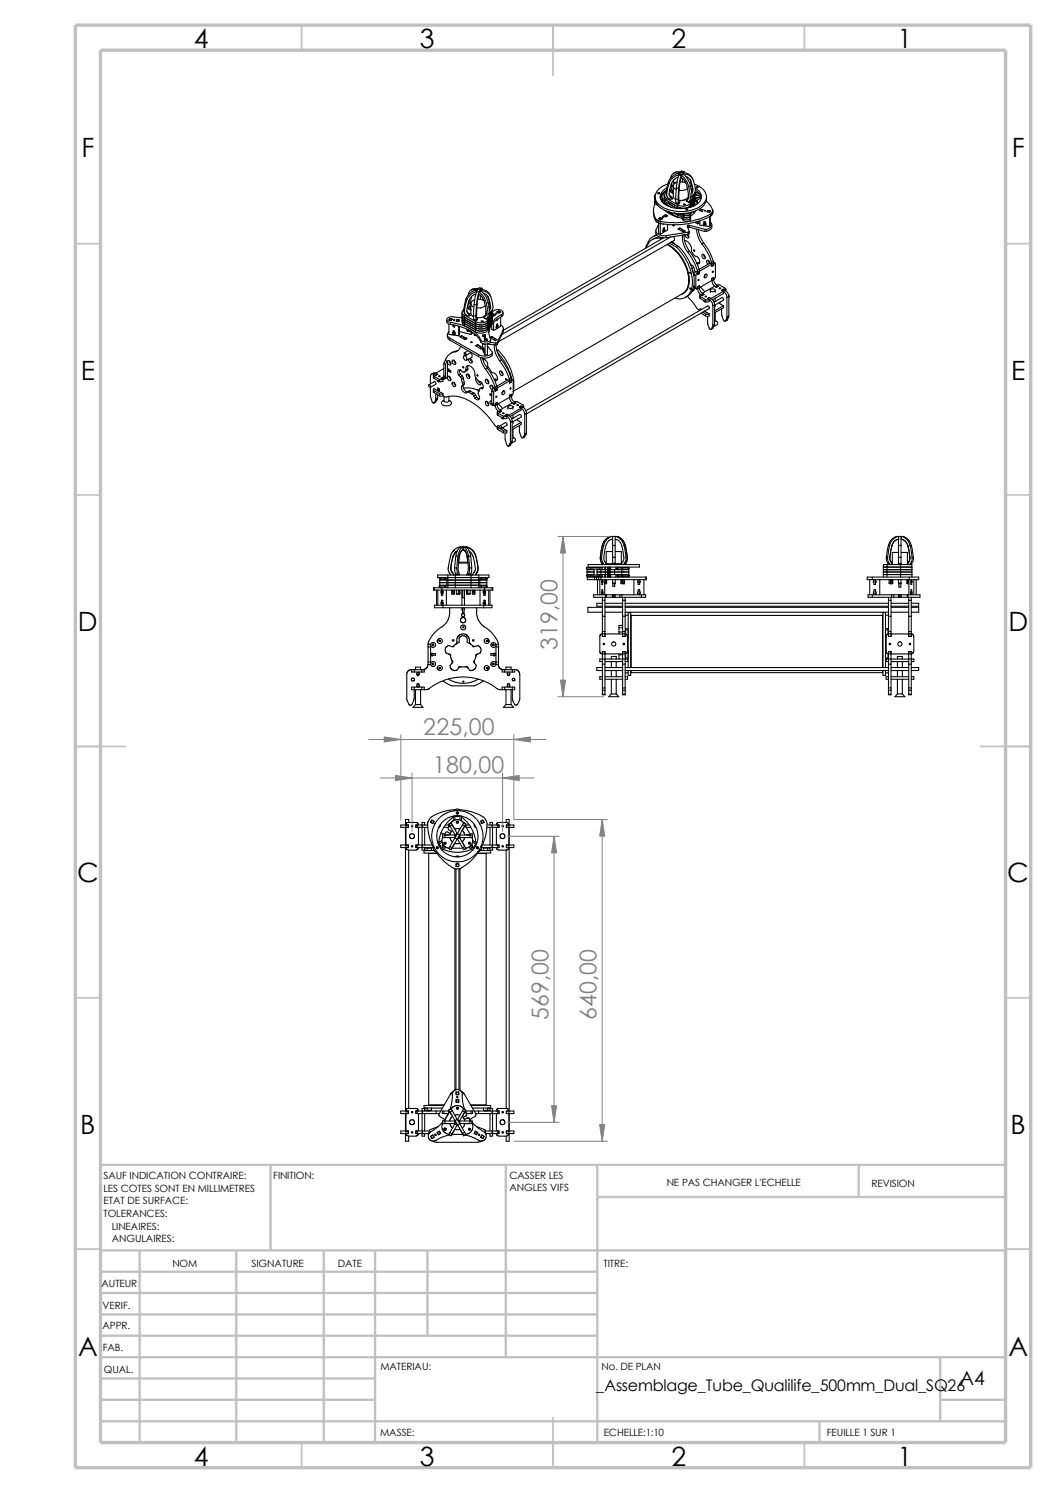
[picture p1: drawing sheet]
<svg xmlns="http://www.w3.org/2000/svg" width="210mm" height="297mm" viewBox="0 0 210 297" stroke-linecap="round" stroke-linejoin="round" font-family="sans-serif">
<defs><g id="words">
<g font-size="5.3">
<text x="38.5" y="9.6">4</text>
<text x="83.5" y="9.6">3</text>
<text x="133.5" y="9.6">2</text>
<text x="178.5" y="9.6">1</text>
<text x="16.2" y="31.3">F</text>
<text x="201.2" y="31.3">F</text>
<text x="16" y="75.6">E</text>
<text x="201.1" y="75.6">E</text>
<text x="15.5" y="125.6">D</text>
<text x="200.6" y="125.6">D</text>
<text x="15.3" y="175.6">C</text>
<text x="200.3" y="175.6">C</text>
<text x="16" y="225.6">B</text>
<text x="201" y="225.6">B</text>
<text x="15.5" y="269.8">A</text>
<text x="200.5" y="269.8">A</text>
<text x="38.5" y="291.6">4</text>
<text x="83.5" y="291.6">3</text>
<text x="133.5" y="291.6">2</text>
<text x="178.5" y="291.6">1</text>
</g>
<g font-size="4.6" fill="#808080">
<text x="110.9" y="129.4" transform="rotate(-90 110.9 129.4)">319,00</text>
<text x="84.2" y="146.2">225,00</text>
<text x="86.1" y="153.8">180,00</text>
<text x="109.1" y="203" transform="rotate(-90 109.1 203)">569,00</text>
<text x="118.7" y="203" transform="rotate(-90 118.7 203)">640,00</text>
</g>
<text font-size="3.9" x="190.9" y="275.5">A4</text>
<text font-size="3.2" x="118.6" y="276.8">_Assemblage_Tube_Qualilife_500mm_Dual_SQ26</text>
<g font-size="2">
<text x="20.6" y="234.6">SAUF INDICATION CONTRAIRE:</text>
<text x="20.6" y="237.1">LES COTES SONT EN MILLIMETRES</text>
<text x="20.6" y="239.6">ETAT DE SURFACE:</text>
<text x="54.4" y="234.6">FINITION:</text>
<text x="101.3" y="234.5">CASSER LES</text>
<text x="101.3" y="237">ANGLES VIFS</text>
<text x="132.6" y="236">NE PAS CHANGER L'ECHELLE</text>
<text x="173.3" y="236.2">REVISION</text>
<text x="20.6" y="242.1">TOLERANCES:</text>
<text x="22.2" y="244.6">LINEAIRES:</text>
<text x="22.2" y="247.1">ANGULAIRES:</text>
<text x="50" y="252">SIGNATURE</text>
<text x="67.2" y="252">DATE</text>
<text x="120" y="252">TITRE:</text>
<text x="20.2" y="256.1">AUTEUR</text>
<text x="34.3" y="252.1">NOM</text>
<text x="20.4" y="260.4">VERIF.</text>
<text x="20.4" y="264.5">APPR.</text>
<text x="20.4" y="268.8">FAB.</text>
<text x="20.7" y="273.2">QUAL.</text>
<text x="75.6" y="272.5">MATERIAU:</text>
<text x="119.6" y="272.5">No. DE PLAN</text>
<text x="75.6" y="285.6">MASSE:</text>
<text x="120.1" y="285.6">ECHELLE:1:10</text>
<text x="164.5" y="285.6">FEUILLE 1 SUR 1</text>
</g>
</g></defs>
<g fill="none" stroke="#c0c0c0" stroke-width=".34">
<path d="M60 5v5M110 5v10M160 5v5M15 48.5h5M200 48.5h5M15 98.5h5M200 98.5h5M15 148.5h10M195 148.5h10M15 198.5h5M200 198.5h5M15 248.5h5"/>
<path d="M200 248.5h5M60 287v5M110 282v10M160 287v5"/>
</g>
<g fill="none" stroke="#c0c0c0" stroke-width=".47">
<path d="M53.8 231.7v17.1M100.6 231.7v38.3M118.8 231.7v55.3M118.8 238.1h81.2M170.8 231.7v6.4M200 231.7h-180v55.3M20 248.8h180M20 257.2h98.8M20 253h98.8M27.8 248.8v38.2M47 248.8v38.2M64.4 248.8v38.2"/>
<path d="M74.6 248.8v38.2M85 248.8v16.9M20 265.7h98.8M20 261.5h98.8M20 278.5h54.6M20 274.2h54.6M20 270h180M187 278.5h13M187 270v12.7M20 282.7h180M163 282.7v4.3"/>
</g>
<path d="M15 5h190v287h-190zM20 10h180v277h-180z" fill="none" stroke="#c0c0c0" stroke-width=".68" stroke-linecap="butt"/>
<g fill="none" stroke="#000" stroke-width=".21">
<path d="M130.3 39.7v.1M130.3 39.2a2.79 2.79 0 0 0 2.3 2.8 7.5 7.5 0 0 0 7.4-1.1l.5-.9v-.8M130.3 39.4v.8l.2 .2M130.3 38.7a.46 .46 0 0 0 0 .7M130.8 38.4h.3v.1a.2 .2 0 0 1-.2 .1 .2 .2 0 0 1-.1-.2zM131.3 39.4l.9 .1M131.4 39.7l1.1 .1M131.4 39l.3 .2-.1 .2M131.5 39.9l.2-.2v.4M131.6 38.6l.6 .1M131.7 39.8l.5 .1M131.7 39.3v.1"/>
<path d="M132.2 39l-.8-.1v.5M132.2 38.9v.6l.4 .4M132.2 39.5h.1M132.5 38.3l.2 .8M132.5 38.3l.1 .3M132.5 38.4a.64 .64 0 0 0-.3 .6 .64 .64 0 0 0 .4 .5M132.5 39.8h.1M132.5 38.7v.1M132.5 38.1l-.8 .6M132.5 37.8a2.04 2.04 0 0 0-1.2 1.5M132.6 38.6l.2 .7 .2 .2M132.6 39.5v.4"/>
<path d="M132.6 39.5l2.2 1.3M132.6 39.9l2.2 1.2M132.6 37.4a1.82 1.82 0 0 0-1.3 1.7 1.82 1.82 0 0 0 1.3 1.8 6 6 0 0 0 6.5-.8 1.69 1.69 0 0 0-.8-2.6M132.8 36.6a2.99 2.99 0 0 0-2.5 2.8 3.8 3.8 0 0 0 3.5 2.5 6.7 6.7 0 0 0 6.3-1.6 2.2 2.2 0 0 0-1.1-3.3l-.9-.3M132.9 36.2l-.4 2.1M132.9 36.2l.2 .3M133 39.5v.1M133.1 36.5l-.5 2.1M133.1 38.7l.1 .2M133.2 38.9l.1 .3M133.2 38.9l.4 .6M133.2 37.6l.2 .4"/>
<path d="M133.3 39.6h-.3M133.3 39.2l.3 .3M133.4 38v.2l.5 .2M133.4 38l-.3 .1M133.5 39.2v.1M133.5 37.1l.1 .8M133.5 39.3l.1 .2M133.5 39.3h.1M133.6 36.4l-.1 .7M133.6 39.3l.1 .2M133.6 39.2l.1 .3-.5 .1M133.6 39.2l-.1 .1"/>
<path d="M133.6 39.2v.1M133.6 39.5h.1M133.6 37.9l.3 .5M133.9 36.9v.5M133.9 38.4h.1M133.9 36.9l-.4 .2M133.9 37v2.1l.5 .5M133.9 37.8l-.3 .1M133.9 36.9l-.1 .1M134 35.8l-.1 1.1M134.2 39.5l.2 .2M134.4 39.6l.5 .1"/>
<path d="M134.4 39.6l.1 .7M134.5 37.4l-.1 2.2M134.5 37.4l.5 .1M134.6 36.3a.73 .73 0 0 0-.7 .6 .73 .73 0 0 0 .6 .8M134.7 36.2l-.8 .1M134.8 34.5l.2 .3M134.8 34.5a2.88 2.88 0 0 0-1.9 1.7M134.9 35.3a2.39 2.39 0 0 0-1.6 2.2l-.2 1.1 .2 .6M134.9 39.7l.1 .7M134.9 34.5a1.04 1.04 0 0 0-1.5 .9M135 37.5l-.1 2.2M135 34.8a2.82 2.82 0 0 0-1.9 1.7"/>
<path d="M135 34.8l.5 .1-.5 2.6M135 34.8l-.5 2.6M135 34.8h.5M135.2 34.2h-.6l-.7 .3M135.2 34.2l-.3 .3M135.2 34.2l.1 .1M135.3 36.2l1.1 .2M135.3 34.3h.5M135.3 34.2l.5 .1M135.3 34.2v.2M135.3 34.3l-.4 .2M135.5 34.8v.6l-.3 1.2-.2 1.8a2.51 2.51 0 0 0 .1 1.7v.1"/>
<path d="M135.5 35.3a4.3 4.3 0 0 1 1.3 4.4l-.2 .3M135.5 35h.1M135.5 34.8h.1M135.5 34.8l.1 .1M135.5 35.2h.1M135.6 34.9a4.1 4.1 0 0 1 1.3 2.3M135.7 35.5l.1 .7M135.8 34.3l.3-.2 .1 .3M135.8 34.3a1.95 1.95 0 0 1 2 1.3M135.8 34.3l.1 .3M135.8 34.3l-1 .2M135.9 34.6l-.9 .2"/>
<path d="M135.9 34.7l-.3 .2M135.9 34.7l-.4 .1M135.9 34.7a4.1 4.1 0 0 1 1.4 2.3M135.9 34.6a2.24 2.24 0 0 1 2.3 2.4 1.54 1.54 0 0 1-.5 1.9M136 34.1l-.5-.1-.2 .2M136.2 36.1v.2M136.4 35.1l.6 .3 .4 .6M136.6 40h-.1M136.6 39.5a1.8 1.8 0 0 1-1.6 .4M136.6 39.9l-.1 .1 .3 .2M136.7 37.5a1.86 1.86 0 0 1-1.7 .4M136.9 38.6a1.05 1.05 0 0 1-1.2 1.2h-.7"/>
<path d="M136.9 37.2l.4 2.1M137.2 36.4h.3M137.2 35.7l.5 1.8M137.3 35.8l.1 .2M137.3 39.3v.4l-.3 .4M137.3 37l.4 2.1M137.3 37l.3 .2M137.3 37l-.4 .2M137.4 36l.4 1.8M137.4 39.9l-.1 .1M137.4 37.5l.3 .1M137.4 39.9l-.4 .2"/>
<path d="M137.5 37.7l.1 .1M137.5 37.9v.2M137.6 38.9h.1M137.7 37.5l-.2 .6M137.7 39.1l-.1 .5-.2 .3M137.7 37.5l.1 .3M137.7 39.1l-.4 .2M137.8 37.8l-.2 .7M137.9 39.9v-.4l-.4 .8v.4M137.9 39.9l-.4 .8M137.9 39.5v.4M138.1 39v.5"/>
<path d="M138.1 39.5l-.8 1.7M138.1 38.6v.4M138.1 39.5v.8M138.1 38.6l-.8 1.8M138.1 39l-.8 1.8M138.2 39.4l.2 .2M138.2 39.6l-.7 1.5M138.2 38.4l-.1 .6M138.2 39.5l.1 .1M138.2 38.2l.2 .2M138.3 37.9a2.25 2.25 0 0 1 1.2 1.4M138.3 38.4h-.1l-.1 .2"/>
<path d="M138.3 40h.1M138.6 39.8v.1M138.6 39.9l.1 .6M138.6 39.9v.4M138.7 38.2l-.5 .3M139 38.4l-.8 .5M139 38.4l-.1 .1M139.2 39.5l-.2-.3-.8 .6M139.2 39.5l-1 .6M139.2 38.7l-.5 .2-.5-.1M139.4 38.9a.87 .87 0 0 1-1.2 .3l-.1 1.1M139.4 39.2h.1"/>
<path d="M139.4 39.2l-.2 .3M92.7 59.5l.1 .3M92.7 59.5l-.5 2M92.8 59.8l-.4 2M93.3 59.6v.7M93.8 59l-.2 1.2M94.4 59.6a.73 .73 0 0 0-.7 .7 .73 .73 0 0 0 .5 .8M94.6 57.7h.1M94.6 57.7l.1 .3M94.6 57.7a1.02 1.02 0 0 0-1.5 1M94.6 57.7a2.79 2.79 0 0 0-1.9 1.8M94.7 58.5a2.57 2.57 0 0 0-1.7 2.5l-.2 .9 .3 .5"/>
<path d="M94.7 57.7h.1M94.7 57.7l.1 .3M94.7 57.9l.1 .1M94.7 58h.1M94.7 58a2.99 2.99 0 0 0-1.9 1.8M94.8 58l-.5 2.6M94.8 58l.5 .1M94.8 58h.1M95 57.7l-.3 .1M95 57.5l-.6-.1-.7 .3M95 57.5h.1M95 59.6h.8l.5 .2"/>
<path d="M95 57.5l-.4 .2M95 57.5h.5M95 57.5l-.2 .5M95.3 58.1l-.4 1.3-.1 1.3M95.3 58.6l-.4 1.6-.1 2.5 .1 .7M95.3 58.1h.1M95.3 58.5v.1M95.3 58.6a3.6 3.6 0 0 1 1.3 3l.1 .9-.3 .7M95.3 58.1a4.1 4.1 0 0 1 1.4 2.3M95.5 58.7v.9M95.5 57.8v.1M95.5 57.8l-.1 .2"/>
<path d="M95.5 57.6a1.95 1.95 0 0 1 2 1.3M95.5 57.5l-.2 .6M95.5 57.6l.1 .3M95.5 57.6l.2 .3M95.5 57.5l.3-.2 .2 .3M95.6 57.9l-.3 .2M95.6 57.9h.1M95.7 57.9a2.1 2.1 0 0 1 2.2 2 1.9 1.9 0 0 1-.3 2.2l-.2 .1M95.7 57.9a4.1 4.1 0 0 1 1.4 2.3M95.7 57.9l-.4 .2M95.8 57.3h-.6l-.2 .2M96 59.4l.1 .3"/>
<path d="M96.2 59.6v.2M96.2 58.3l.4 .2 .6 .7M97 59l.2 .2M97 59l.5 1.7M97.2 59.2l.4 1.8M128.5 49.1h.1M128.5 49.1v.2M128.9 48.5h.1M128.9 48.5l-.4 .6M130 41.9v1l.4 1M130.3 40.6a3.2 3.2 0 0 0 .1 2.9M130.3 40a.5 .5 0 0 0 0 .6 .5 .5 0 0 0 .5 .2"/>
<path d="M130.4 43.5l.2 .2M130.4 43.5v.4M130.4 43.9l.2 .3M130.4 45.9a1.34 1.34 0 0 0 1.6 1.4h.5M130.6 46.7l-.7 .4M130.6 46.8a2.06 2.06 0 0 0-1.7 1.6v.1M130.6 44.2l.8 .3M130.6 43.7l.4 .2M130.6 43.7v.5M130.7 40.8h.1M130.8 40.8h.1M131 43.9l.4 .2"/>
<path d="M131 44.6l-.5 1.1a.99 .99 0 0 0 1 1.2h1M131 43.5l.3-.2 .4 .2-.4 .2zM131 43.9v2.5l.3 .2M131.2 47.2l-.9 .1-.6 .4M131.3 44.5v2.1M131.4 44.1v.4M131.5 47.4l.1 .1M131.5 47.4a2.45 2.45 0 0 0-3 1.9M131.7 40.2h.5M131.7 47.3l-.2 .1M131.7 43.2l.3 .1h-.2zM131.9 40.2l-.1 .1"/>
<path d="M131.9 45.9v.1M131.9 46v.1M131.9 40.2v.2M131.9 44.6h.1M131.9 46v.2l-.6 .4M131.9 45.6l.2 .1M131.9 45.7l.3 .1M131.9 46l.2 .1M131.9 45.8l.2 .1M132 47.3l-31.9 18.4M132 44.6h-.1M132 42.9l.4-.2 .4 .2-.4 .2z"/>
<path d="M132.1 45.7l.1 .1M132.1 45.7v-.4l-.2 .1v.6M132.1 45.9v.2M132.2 40.1l.2 .5 1.1 .6M132.2 40.5h-.2M132.2 45.8l-.1 .1M132.2 41.9a7.5 7.5 0 0 0 3.5 1.5M132.5 46.9v.4M132.6 40.3l-.4-.5v.8M132.6 40.3v.6M132.6 40.3l2 1.1M132.7 48.6a8.8 8.8 0 0 1 4.3 7.2"/>
<path d="M132.8 48.6a8.7 8.7 0 0 1 4.2 7.9 2.35 2.35 0 0 1-1.4 2M132.8 44.7v1.1l-.7 .3M132.9 40.1l.1 .4 .2 .1M132.9 42.1l1.9 1.1v-.4M133.1 42.2h.1M133.1 42.4h.1M133.1 42.4v.1M133.1 42.4l.1 .1M133.1 42.2v.2M133.1 48.4l1.5 .8M133.2 40.6v-.3l1 .5v.4M133.2 42.3v.2"/>
<path d="M133.2 40.6l1 .6M133.4 42.4h.1M133.4 47.1l-33.6 19.4M133.5 42.7l.2-.1 .2 .3M133.5 48.2l1.5 .8M133.8 48.1v.2M133.9 44.8l.2 .1-.1 .1zM133.9 47.1a.55 .55 0 0 1 .2 .7l-35 20.2M134.1 48.4l-.3-.3h-.3l1 .6M134.2 41.2l1 .2M134.2 42.5l1 .1M134.2 42.4v.1"/>
<path d="M134.2 42.5l-.1-.1 .7 .4M134.5 40.3v.2M134.5 40.3l.5 .1M134.5 40.5h.1M134.5 40.5l.5 .1M134.5 43.1h.1M134.6 49.2a10 10 0 0 1 3 7.9 2.47 2.47 0 0 1-3.3 2.2M134.8 42.8l.7 .2M134.8 40.8v.3M135 49l-.4 .2M135 40.4v.2M135 49a9.6 9.6 0 0 1 2.9 8.2l-.5 1.2-.7 .5"/>
<path d="M135 42.5l.9 .1M135 40.5v.1M135.1 40.2h.1M135.1 40.2v.3M135.2 41.4h.1M135.2 41.3v.1M135.2 42.5v.1M135.2 45.4l-.3 .2M135.2 45.4l1.1 .6-.4 .2-1-.6M135.2 45.4l.2 .1M135.3 42.5l-.1 .1M135.3 42.6v.1"/>
<path d="M135.3 41.4v.1M135.3 42.7l.5 1M135.3 41.5h.1M135.4 42.6l-.1 .1M135.4 41.4l-.1 .1M135.4 45.5l.6 .6M135.4 45.5l-.4 .1h-.1M135.6 42.6l.3 .5M135.6 41.4l.1 .1M135.7 46.8v.1M135.7 46.9a4.9 4.9 0 0 0 1.1 3.3M135.8 43h.1"/>
<path d="M135.8 43.1h.1M135.9 42.6l.1 .1a.93 .93 0 0 0 1.3-.1M135.9 42.9a.79 .79 0 0 0 1.4 0M136 43.5l-.2 .2M136.1 46.7a5.1 5.1 0 0 0 1 3.3M136.1 46.7l-.4 .2M136.1 58.3l-.3 .1M136.1 46.7h.1M136.1 47.9a1.92 1.92 0 0 1 1.4 2.1l.6 .8a1.13 1.13 0 0 1 .9 1.7l-.4-.1M136.2 47.9h.1M136.3 46.7v.1a.45 .45 0 0 0 .2 .5 .45 .45 0 0 0 .5-.1v-.1M136.4 41.6h.3l.1 .1-.3 .1z"/>
<path d="M136.5 40h.1M136.6 41.3h.1M136.7 46.7l.3 .4M136.7 58.9l1.9 2.4 .5 .5v-.2M136.7 58.9l-.3 .2M136.8 50.2a13 13 0 0 1 1.9 3.6M136.8 44.9l-.1 .1 .4 1M136.8 46.6l.2 .5M136.8 44.9v.4M136.8 44.9h.1M136.9 46.2l-4.4 .7M136.9 46.2v.4"/>
<path d="M136.9 46.6l-4.4 .7M136.9 41.2v.1M137 40.2h-.1M137 55.8a2.69 2.69 0 0 1-1.4 2.7M137 55.8a2.68 2.68 0 0 1-1.2 2.6l-33.7 19.5M137 40.1v.1M137.1 42.3l-.4 .2-.5-.1M137.1 46v.5l-.2 .1M137.1 46l-.2 .2M137.1 45.2l-.3 .1M137.1 44.8l3.1 .8M137.1 44.8v.4"/>
<path d="M137.1 45.2l3.1 .9M137.1 50l-.3 .2M137.1 44.8l-.3 .1M137.1 50a9.9 9.9 0 0 1 1.9 3.6M137.2 54.2l.2 .1v.1zM137.2 57.3l.2 .1v.2zM137.2 52.4l.3 .4M137.3 43.3v.1M137.3 42.5v.8a.83 .83 0 0 1-1.4 0v-.7M137.3 43.2v.2M137.3 40.4v.4M137.3 40.8a1.96 1.96 0 0 1-2.5 .3"/>
<path d="M137.3 40.4a2.11 2.11 0 0 1-2.5 .4M137.3 40h.1M137.3 40l-.3 .3M137.3 40l-.3 .2M137.3 43.4a.65 .65 0 0 1-.3 .7 .65 .65 0 0 1-.7-.1l-.5-.3M137.4 42.2a.86 .86 0 0 1-.7 .7 .86 .86 0 0 1-.9-.4M137.4 52.8h.1M137.5 52.8h.2l.3 .4M137.5 40.7l-.4 .3M137.6 42.2l-.3 .6M137.8 42.2l.3 .1M137.9 40.7v.3"/>
<path d="M138 53.2l-.4 .2 .4 1.4M138 53.2l.3 .9M138 57.7l-.4 .3M138 54.6l.1-.4 .3-.2 .4 .2-.4 .6M138 57l.1 .2 .4 .3M138 56.9l-.4 1.1M138 54.6l.4 .2M138 57l.4 .2M138 54.6v.1M138 56.9v.1M138.1 40.3v.4M138.1 40.7v.2"/>
<path d="M138.1 40.3l-.3 .8 .1-.4v.3M138.1 40.7l-.1 .3M138.2 57.3l-.2 .4M138.2 40.4v.5M138.2 44.2l.6 .3M138.3 40l.3 .3M138.3 42l-1 1.1M138.4 57.2a.23 .23 0 0 0 .1 .3 .23 .23 0 0 0 .3-.1M138.4 54.8v2.4M138.5 45.6a5.7 5.7 0 0 0 1.1 3M138.6 44.1l.2 .4M138.6 52.4h.1"/>
<path d="M138.6 40.3l.1 .3M138.7 44.1l.4 .2-.3 .2M138.7 53.8l.1 .3M138.8 57.4a1.33 1.33 0 0 0 .6 1.3l.4-.2M138.8 55.7l.2-.1-.1 .2zM138.9 45.7a5.1 5.1 0 0 0 1.1 2.6M139 52.2l-.4 .2M139 52.2h.1M139 53.6l-.3 .2M139 53.6l.1 .3M139.1 53.6l2.1-1.3 .4 .2-2.5 1.5M139.1 57.2a1.49 1.49 0 0 0 .7 1.3"/>
<path d="M139.1 57.2l-.3 .2M139.1 53.9v.5l-.3 .2v-.5M139.1 57.2v-.3l-.3 .1v.4M139.1 53.9l-.3 .2M139.1 58.8l.2 .6M139.2 43.9v.9l.8 .1M139.3 59l1 .6M139.3 59v.4M139.3 59.4l1 .6M139.3 57.1l.9 .9M139.3 41.7h.5l-.1 .3-.5-.1zM139.6 48.6a11.6 11.6 0 0 1 1.9 3.6"/>
<path d="M139.7 50.6a.55 .55 0 0 1 .5 .3 .55 .55 0 0 1 0 .6 .6 .6 0 0 1-.5-.9zM139.8 58.5l.2 .1-.4 .2-.3-.2-.2 .1 .2 .3M139.9 50.6l.4 .6M139.9 44.6l.1-.5h.3v.4h.1v.2h-.1M139.9 44.6l.1 .1M140 48.3a10.6 10.6 0 0 1 1.9 3.6M140 48.3l-.4 .3M140 44.7v.2M140 59.8v.2M140.1 44.4h.1M140.1 41.9l.3 .1h-.3zM140.1 44.1l-.2 .5"/>
<path d="M140.1 44.4l-.1 .5M140.1 44.4l-.1 .3M140.2 45.6v.5M140.2 59.9l-.2 .1M140.2 45.6h.3M140.2 46.1h.3M140.3 59.9v.2l-.3-.1M140.3 54.6l.1-.1a.38 .38 0 0 1 .2 .4 .38 .38 0 0 1-.3 .3l-.1 .1a.39 .39 0 0 1 .1-.7zM140.3 54.6l-.3 .4M140.3 44.7h-.2l.2 .2M140.3 44.7v.3l.8 .1M140.3 59.6v.4"/>
<path d="M140.3 59.6h.8M140.4 44.5l-.1 .2M140.4 40a3.8 3.8 0 0 1 1.4 2l-.2 .3M140.5 45.6v.5M140.8 41.9l.5 .1-.2 .2-.5-.1zM140.9 51.8l.2 .6a.4 .4 0 0 0-.1-.5 .4 .4 0 0 0-.5 0l.3 .7M141.1 59.6v.4h-.8M141.1 59.6a1.49 1.49 0 0 1 .7 1.2M141.1 43.1v2M141.3 43v1.8l-.2 .3M141.3 57.7v.5M141.3 57.7l.1-.1a.44 .44 0 0 1 .5-.2 .44 .44 0 0 1 .3 .6 .56 .56 0 0 1-.9-.3z"/>
<path d="M141.3 44.2a.75 .75 0 0 1 .2 .8 .75 .75 0 0 1-.6 .5l-.4 .1M141.4 42.5a15.3 15.3 0 0 1-10 1.6M141.4 43a15.3 15.3 0 0 1-10 1.5M141.4 42.5v.5M141.4 59.4l-.3-.2-.4 .2 .4 .2M141.4 59.4l-.3 .2M141.4 59.4a1.49 1.49 0 0 1 .7 1.2M141.5 52.2l.1 .3M141.6 44.7a1.13 1.13 0 0 1-1.1 1.4M141.6 55.8l-2.5 1.4M141.6 55.8a1.49 1.49 0 0 0 .7 1.2M141.6 42.3l-.2 .2"/>
<path d="M141.6 42.3v.4M141.6 42.7l-.2 .3M141.7 54h.2l-.2 .2zM141.7 42.4l-.1 .3M141.8 42.3l-.1 .1M141.8 41.9l-.1 .5M141.9 51.9l-.4 .3M141.9 51.9v.4M141.9 55.6l.3 .9 .4 .4M141.9 52.2l.3 .1M141.9 52.3v.4l-.3 .3v-.5M141.9 55.6v-.4l-.3 .2v.4"/>
<path d="M141.9 52.3l-.3 .2M141.9 55.6l-.3 .2M141.9 52.3h.3l.1 .2v2.5l-.4 .6M142.2 57.7v.5M142.2 59.3v.7M142.2 59.9h.1M142.3 57l.2 .1M142.5 57.1l-.4-.2-2.4 1.4M142.5 56.7h.7l1.1 .7 .1 .3h-.2M142.6 56.9h.2l-.3 .2M142.6 56.9l-.3 .1M143 57.3l.3 .1h-.2z"/>
<path d="M143.9 58l.6 .7 .1 .5M143.9 58v.4l-2.2 1.2M143.9 58l-2.5 1.4M144.2 57.7l-.3-.2-.4 .2 .4 .3M144.2 57.7l-.3 .3M144.2 57.7a1.66 1.66 0 0 1 .7 1.3M144.4 57.5v.4M144.6 59.2v3.9M144.9 58.6l.1 .2-.1 .3M144.9 59l-.3 .2M144.9 59v3.9M85.3 76.5a.26 .26 0 0 1 .3 .2 .26 .26 0 0 1-.2 .3z"/>
<path d="M85.3 76.5l1.1-.6 .3 .3v.3l-1.1 .5v1.9l.3 1 .2 .2 .2 .1 .3-.5M86.2 74.7v.5l.1 .1M86.2 77.5v.5l.1 .1M86.3 74.5h-.1l.1 .3M86.3 77.7l-.1-.1 .1-.3 .8 .5M86.3 74.5a.44 .44 0 0 0-.5-.1 .44 .44 0 0 0-.2 .4v1.6M86.3 74.8l1.1 .7M86.3 74.8v.5M86.3 77.7v.4M86.3 75.3l1.1 .6M86.3 77.7l1.1 .6M86.3 78.1l1.1 .6"/>
<path d="M86.7 79.4l-.1 .3M86.7 74.3l-.4-.1-.5 .2M86.7 74.3l.3 .2-.3 .2-.4-.2M86.7 78.3v1.1M86.7 74.3l-.4 .2M86.7 79.9v.1M86.7 79.9l-.4 .3M87 79.5l-.4 .2M87 79.5l-.3 .4M87 78.5v.7M87 79.2l-.3 .2M87 79.2v.3"/>
<path d="M87.1 75.7v.2M87.2 74.8h.3zM87.2 75.8l-.1 .1M87.3 77.7l.1-.1-.2 .1 .1 .1M87.3 77.3l-.2-.1v.6M87.3 77.3v.4M87.3 77.7v.2l.8 .4M87.3 75.8v.2l-.2-.1M87.3 77.3h-.3M87.3 77.4l-.3 .2 .3-.1M87.4 75.5v.4M87.4 78.3v.4"/>
<path d="M87.4 77.6l-.3 .2M87.4 75.5h.7M87.4 78.3h.7M87.4 78.7h.7M87.7 75.3l.4 .2M87.7 75.3l.2 .1M88.1 75.5v.4h-.7M88.1 78.7l.3 .3a7.9 7.9 0 0 1 4.5 .5 16.5 16.5 0 0 1 5.7 5.3l.3 .2M88.1 78.3v.4M88.3 74.8v.2l.4 .2M88.3 75.2l.3 .1M88.3 72.3v2.5"/>
<path d="M88.3 73.3l-1.6 1M88.3 75.2l-.2-.1-.4 .2M88.3 72.3l.3 .2M88.3 74.8l.3 .2M88.3 75.2l-.4 .2M88.3 78.9v.8a.54 .54 0 0 0 .5 .3 .54 .54 0 0 0 .5-.3v-.8M88.3 79.6l-.3 .2a.49 .49 0 0 0-.2 .6 .49 .49 0 0 0 .5 .3 1.09 1.09 0 0 0 1.5-.6l-.5-.5M88.6 75.1l-.2 .3h-.5M88.6 75.2l-.1 .1M88.6 71.7l.4 .2M88.6 72.5v2.5M88.6 71.7l-.3 .6"/>
<path d="M88.9 63.6a.77 .77 0 0 0 .7 1M89 73.7v1.5h-.2l-.2-.2M89 66.5v.6l.5 .5M89 71.9v1.5l.1 .1M89 73.7h.1M89 71.9l-.4 .6M89 73.4l.1 .2 .1-.2M89 74.9a.5 .5 0 0 1 .6 .2 .5 .5 0 0 1-.1 .6 .6 .6 0 0 1-.5-.8zM89 71.8a.49 .49 0 0 1 .6 .2 .49 .49 0 0 1-.2 .6 .68 .68 0 0 1-.4-.8zM89.1 73.5l.6 .3v.3l-.4-.3M89.1 73.8h.2M89.1 73.7v.1"/>
<path d="M89.2 73.4l-.1 .1M89.2 73.5l-.2 .2M89.3 64.5v2l.8 .1M89.3 66a.73 .73 0 0 0 .2 1.3M89.3 71.8l.4 .6M89.3 74.9l.4 .6M89.3 74.9h.1M89.3 71.8h.1M89.3 73.6l-.2 .1M89.4 63.4l.5 .1-.1 .2h-.5zM89.4 74.9l-.1 .1M89.4 73.7l-.3 .1"/>
<path d="M89.5 67.3l5.7 3.2M89.5 67.3v.3M89.5 67.6l5.7 3.4M89.5 75.1h-.1M89.5 73.7l-.2 .1M89.6 64.1a7.8 7.8 0 0 1 5.9 3.2l.1 .3M89.6 64.6a7.9 7.9 0 0 1 5.9 3.1l.1 .3M89.6 64.1v.5M90 76.1a.53 .53 0 0 1 .5 .2 .53 .53 0 0 1 0 .6 .68 .68 0 0 1-.5-.8zM90 71.7a.5 .5 0 0 1 .5 .2 .5 .5 0 0 1 0 .6 .62 .62 0 0 1-.5-.8zM90 66.4h.1M90.1 66.2l-.1 .2"/>
<path d="M90.1 66.2h-.1v.2M90.1 64.6v.4M90.1 66.2v-.4l.3 .1 .1 .4M90.1 66.4v.2M90.2 66.1h.1M90.3 71.7l.3 .6M90.3 76.1l.3 .6M90.3 64.7l-.2 .3M90.3 64.6v.1M90.3 65.8l-.2 .4M90.3 66.1l-.2 .5M90.3 64.7h.1"/>
<path d="M90.3 66.1l-.2 .3M90.3 76.4l.3 .1M90.4 66.4v.3l.8 .1M90.4 64.7v.4l-.3-.1M90.4 66.5h-.2l.2 .1M90.5 66.3l-.1 .1M90.6 70a2.07 2.07 0 0 0-2 1.7M90.6 72.2v.1M90.9 63.6l.5 .1-.2 .3-.4-.1zM90.9 69.8l-1.2 .5M90.9 69.8l-.3 .2M91.1 69.7l-.2 .1"/>
<path d="M91.2 64.9v1.9M91.2 74.6l.4 .4M91.4 66l2.1 .5 .3-.1M91.4 64.9v1.6l-.2 .3M91.4 73.6l.2 .8M91.6 74.4l-.4 .2M91.6 74.4l.3 .4M91.6 75l.2 .4M91.6 68.9l-.3 .6-.7 .5M91.6 73.6l-.2 .2M91.8 76.9a1.16 1.16 0 0 0 .9 1.3l.3-.3 .3 .1M91.8 66.8v.4"/>
<path d="M91.8 66.8l-.4 .2 1.1 .6M91.8 66.8l1 .6M91.8 75.4l.2 .8M91.9 63.2l-1.8-.2a.83 .83 0 0 0-1.2 .8l.2 .2 .5 .1M91.9 63.7l.2 .4 .3 .2 2.2 1.3a2 2 0 0 0 2.5-.4l.2-.6 .3-.1M91.9 74.8l.3 .4M91.9 63.3l.3 .5 2.4 1.4a2 2 0 0 0 2.5-.4l.2-.5M91.9 62.1v2l.5 .7M91.9 62.9l.5 .6 2.2 1.3a2.09 2.09 0 0 0 2.5-.4l.2-.6M91.9 74.8l-.3 .2M91.9 76.7l-.1 .2M92 76.2l-.1 .5"/>
<path d="M92 73h.2v.2zM92.1 76.7l-.3 .2M92.1 76.7a1.35 1.35 0 0 0 .8 1.3l.4-.3 .3 .1M92.2 75.2l.1 .9M92.2 70.9a.48 .48 0 0 1 .6 .2 .48 .48 0 0 1-.1 .6h-.1a.7 .7 0 0 1-.4-.8zM92.2 75.2l-.4 .2M92.2 77.2a6 6 0 0 1 3.1 .5M92.2 61.5l.3 .9M92.2 61.9l.1 .1M92.2 61.5l.2 .3M92.2 61.6a.61 .61 0 0 0-.3 .6 .61 .61 0 0 0 .5 .5M92.3 70.2a.24 .24 0 0 1 .4 .1 .24 .24 0 0 1-.2 .4z"/>
<path d="M92.3 74h-.3l-.4-.4a.51 .51 0 0 0-.6 .3 .51 .51 0 0 0 .1 .6l.1 .1M92.3 74h.1M92.3 74h-.1M92.3 76.1l-.3 .1M92.3 76.5l-.4 .2M92.3 76.5l-.2 .2M92.3 76.1v.4M92.4 62.7v2.1M92.4 62.7l2.2 1.3M92.4 64.8l2.2 1.2M92.4 61.8l.1 .6 .2 .3M92.5 70.7l-.3 .1"/>
<path d="M92.7 73.6a.62 .62 0 0 1 .3-.8 .62 .62 0 0 1 .8 .2 2.77 2.77 0 0 1 .7 2l.6 .8a1.08 1.08 0 0 1 .8 1.5h-.3M92.7 73.6l-.1 .3-.3 .1M92.7 62.7l.1 .1M92.7 67.3l-.4-.1-.2 .1M92.7 62.7l.1 .2M92.7 67.3l-.3 .2 .1 .1M92.7 67.3l.1 .1M92.8 62.7v.1M92.8 74.4a.5 .5 0 0 1 .6 .3 .5 .5 0 0 1-.2 .6 .63 .63 0 0 1-.4-.9zM92.8 62l.2 .1M92.8 65.6l.2 .3M92.8 65.5v.1"/>
<path d="M92.8 67.4l-.3 .2M93 62.1l.1 .3M93 62.1l.3 .6M93 60.8l.3 .7M93 65.5v.4M93 73.4l-.3 .2M93 73.4v.2l-.4 .3M93.1 62.4l.3 .4M93.1 74.4l.3 .7M93.1 69.8l-.7 .4M93.1 72.7l-.1 .7M93.1 74.5l.2 .4"/>
<path d="M93.2 74.5h-.1h.1l.2 .5M93.2 65.6v.1M93.2 61.3h-.3M93.3 71.4a.5 .5 0 0 1 .5 .2 .5 .5 0 0 1 0 .6 .62 .62 0 0 1-.5-.8zM93.3 60.3l.1 .8M93.3 62.5h.1M93.3 62.5l.1 .3M93.3 78l.6 .4M93.3 61.5l.3 .1M93.3 62.5l.2 .3h-.7M93.3 62.5l.2 .3M93.3 61.5h.1"/>
<path d="M93.3 62.5v.1M93.4 62.8h.1M93.4 61.1l.2 .5M93.5 65.8l-.5 .1M93.5 65.8l.3 .6M93.5 70.2a.61 .61 0 0 1 .3 .9l-1 .6M93.6 71.4l.3 .6M93.6 77.8l.6 .4M93.6 60.2v.4M93.6 77.8l-.3 .2M93.6 60.2l-.3 .1M93.6 60.4v2l.5 .6"/>
<path d="M93.6 61l-.2 .1M93.6 61.6h.1M93.7 70.1l-1 .6M93.7 66l.2 .3M93.9 66.3h.1M93.9 66.3l-.1 .1M93.9 78.4l.3 .4M94.1 62.8l.2 .8M94.1 62.8l.6 .1M94.2 78.2l.4 .4M94.2 78.8l.2 .4M94.2 78.2l-.3 .2"/>
<path d="M94.3 63.6v.1M94.3 60.6l-.2 2.2M94.3 63.7h.1M94.3 63.7l.5 .1M94.3 60.6l.5 .1M94.3 63.6h.4M94.3 66.6l.4 .1M94.3 66.4v.2M94.6 78.6l-.4 .2M94.6 78.6l.2 .4M94.6 64v2M94.6 68.8l1.1 .6 .3-.1"/>
<path d="M94.7 62.9v.7M94.7 75.2a1.17 1.17 0 0 0 .8 1.4l.3-.4M94.7 63.8h.1M94.7 63.6v.2M94.8 79l.5 .3M94.8 79l-.4 .2M94.8 60.7l-.1 2.2M94.9 77.6l.3 .3M94.9 63.4h.1M94.9 63.4l-.1 .4M95 77.6l.2 .3M95 68.6l1 .5"/>
<path d="M95 68.6l-.4 .2M95 68.6l.1 .1M95.1 68.7l.6 .7M95.1 75.8l.7 .5M95.1 68.7l-.3 .2-.2-.1M95.2 70.5v.5M95.5 71.1l.3 1 .7 1.3M95.6 77.3h-.2l-.3 .9 .3 .8a.48 .48 0 0 1-.4 .6 .48 .48 0 0 1-.6-.4M95.6 67.6v.4M95.9 71.2l.4 1.1 .6 .9M95.9 77.1l-.5 .2M95.9 77.1l-.3 .2"/>
<path d="M95.9 77.1h.2M96 66.7l.4-.1 .2 .3-.5 .1zM96 68.3v1.2l.2 .5M96.1 71.4l-.1 .1a.9 .9 0 0 1 1 .8v.6l.8 1.2 .6 .2a1.03 1.03 0 0 1 .3 1.4l-.3-.1M96.1 69.7l.1-.5 .1 1 .2 .5M96.1 69.5l.2 .1M96.1 69.7l.1 .1M96.1 69.7h.2M96.2 69.8v.2M96.2 71.4v.5M96.2 68.4l.1 .1v-.1M96.2 69.8h.1"/>
<path d="M96.3 63.2h.1M96.3 69.9l-.1 .1M96.4 63.2h-.1M96.4 63.1l-.2 .1 .5 .3M96.4 67.5l.4-.1 .1 .3-.4 .1zM96.5 60.8a1.84 1.84 0 0 1-1.7 .5M96.5 68.5v2.2M96.5 73.4a11.8 11.8 0 0 1 2 3.6M96.5 62.7h.1M96.6 79.9a.52 .52 0 0 1 .5 .2 .52 .52 0 0 1 0 .6 .62 .62 0 0 1-.5-.8zM96.6 75.4a.54 .54 0 0 1 .5 .3 .54 .54 0 0 1 0 .6 .59 .59 0 0 1-.5-.9zM96.6 61.8v.6a1.4 1.4 0 0 1-1.7 .8"/>
<path d="M96.6 62.4h.1M96.7 60.4l.4 2.1M96.7 63.5h.1M96.8 63.3l-.1 .2M96.9 75.5l.3 .6M96.9 79.9l.3 .6M96.9 73.2a13 13 0 0 1 1.9 3.6M96.9 73.2l-.4 .2M96.9 68.8l1 1.4M96.9 68.4v2.2l-.4 .1M96.9 68.5l1.7 .1M97.1 60.2l.3 2.1"/>
<path d="M97.1 62.5l-.1 .5-.2 .3M97.1 60.2l-.4 .2M97.1 63.6v2M97.1 65.6a2.03 2.03 0 0 1-2.5 .4M97.1 63.6a1.96 1.96 0 0 1-2.5 .4M97.1 63.2l-.4 .3M97.2 63.1l-.1 .1M97.2 63.1l-.4 .2M97.2 60.9l.3 .1M97.3 65h.1a3 3 0 0 0 .2 2.5 1.28 1.28 0 0 1-2 .1M97.3 64.2v.1M97.3 62.9l-.2 .7"/>
<path d="M97.3 65v.1M97.3 63v2.1M97.3 65.1l-.2 .5M97.4 65.5l-.2 .7M97.4 65.4v.1M97.4 65v.5M97.4 62.3l-.3 .2M97.4 62.3v.4l-.2 .4M97.5 60.7l-.2 .6v-.2M97.5 65l-.1 .3M97.5 78.6l.3 .1M97.5 60.7l.1 .3"/>
<path d="M97.5 68.1l1.1 .1M97.6 61l-.2 .7M97.6 67.5v.4a1.24 1.24 0 0 1-2 .1M97.6 62.4l-.2 .1M97.6 62.4v2.5M97.6 64.9l-.2 .1M97.7 78.4l-.2 .2M97.8 79.8h-.1a.31 .31 0 0 0-.3 .2 .31 .31 0 0 0 .2 .3l.3 .3h.2M97.8 76.7l.3 .6M97.8 78.5l-.3-.2v.3M97.8 77.8l.4 .2M97.8 64.6v.9l.4 .2"/>
<path d="M97.8 77.8v2.5M97.8 67l1 .6-.3 .2-1-.6 .1 .1 .4-.2M97.8 67l-.3 .1M97.8 67l.2 .1M97.9 63.9l-.3 .6M97.9 62.9l-.3 .8-.3 .1M97.9 63.2l-.3 .9-.3 .1M97.9 61.6l-.3 .8M97.9 62.4l-.3 .8-.3 .3a1.84 1.84 0 0 1-2.6 1l-2.3-1.4-.3-.2-.2-.4M97.9 63.7v.2M97.9 61.6v2.3M97.9 70.2v.4"/>
<path d="M97.9 62.6l.3-.1 .3 .2-.3 .2-.3-.2M97.9 70.2a2.26 2.26 0 0 1-2.7 .3M97.9 70.6a2.26 2.26 0 0 1-2.7 .4M98 70.1l-.1 .5M98 67.1l.6 .7M98 76.8l.1 .4M98.2 77.2a.4 .4 0 0 0-.2-.5 .4 .4 0 0 0-.5 .2l.1 .4 .3 .2M98.2 77.2l.3 .2-.2 .2-.1 .4M98.2 64.2v1.5M98.2 78v2.5M98.2 77.2l-.4 .6M98.3 68.6a4.9 4.9 0 0 0 1.1 3.2"/>
<path d="M98.5 77v.4M98.6 68.2v.4M98.6 68.7a5.7 5.7 0 0 0 1.1 2.9M98.7 65.1l.1 .1M98.8 65.2v.1M98.8 63.6v.2l.2-.2M98.8 65.2v.2l-.6 .3M98.8 69.5l.3 .2M98.8 64.7l.2 .1M98.8 64.8l.3 .2M98.8 64.9l.2 .1M98.8 65.2l.2 .1"/>
<path d="M98.8 76.8l2.2-1.2 .3 .2-2.5 1.4M98.8 76.8l-.3 .2M98.8 76.8v.4M98.8 62.1l.4-.3 .4 .3-.4 .2zM98.8 77.2v.4l-.3 .2v-.4M98.8 77.2l-.3 .2M98.8 63.5l.2 .1M98.9 68.1v.4M98.9 75.5l-.3-.1-.3 .1M98.9 68.5l-.3 .1M98.9 68.1l-.3 .1M98.9 70.1l.2 .1a11.8 11.8 0 0 1 2.6 5.2l-.3-1.1"/>
<path d="M99 64.8v-.4l-.2 .2v.6M99 63.5v.1M99 65v.3M99 64.8l.1 .2M99.1 65h-.1M99.1 69.7l-.3 .1M99.1 69.7a9.7 9.7 0 0 1 3 8.2M99.4 71.8a10.6 10.6 0 0 1 1.9 3.6M99.4 73.8a.58 .58 0 0 1 .5 .9 .59 .59 0 0 1-.5-.9zM99.6 64.6a.76 .76 0 0 1 .5 1M99.6 63.1v1.8l-.6 .4M99.7 73.8l.3 .7"/>
<path d="M99.7 62.6a.48 .48 0 0 0 .3-.6 .48 .48 0 0 0-.5-.4 1.84 1.84 0 0 0-1.6 .4l-.3 .8-.3 .1M99.7 62.6v.4M99.7 71.6l-.3 .2M99.7 62.6a5.4 5.4 0 0 0-2.1 1.9M99.7 63a5.4 5.4 0 0 0-2.1 1.9M99.7 71.6a11.6 11.6 0 0 1 1.9 3.6M100 62.1v.6l-.3 .3M100 77.8l-.2 .4M100.1 65.6l-1.2 2.5M100.1 65.6v.4M100.1 66l-1.2 2.5M100.1 77.8a.38 .38 0 0 1 .3 .4 .38 .38 0 0 1-.5 .3 .48 .48 0 0 1 .2-.7z"/>
<path d="M100.1 65.4v.6M101.1 73.9l.3 .4M101.3 75.4v.3M101.3 79l-2.5 1.5M101.3 79a1.49 1.49 0 0 0 .8 1.3M101.4 74.3h-.1M101.5 77.2l.1 .1-.2 .1zM101.6 75.2l.1 .3M101.6 75.2l-.3 .2M101.7 78.8a1.49 1.49 0 0 0 .7 1.3M101.7 75.4l.2 .2M101.7 75.5v.5l-.4 .2v-.5"/>
<path d="M101.7 78.8v-.4l-.4 .3v.3M101.7 75.5l-.4 .2M101.7 78.8l-.4 .2M101.7 75.6h.3l.1 .2v2.4l-.4 .6M102.2 80l.6-.1 1.2 .7 .1 .1-.1 .3M139.4 62.3l.9 .6M139.5 61.6l-.2-.2-.1 .4M139.7 62.1l.6 .3M140.2 61.8l.1 .1M140.3 61.8v.2l.8 .4M140.3 61.8h.1M140.3 62.4v.5"/>
<path d="M140.3 62.4h.8M140.7 62.9v1.4l.4 1.1 .3 .1 .3-.5M141.1 62.4v.5h-.8M141.8 64.7l-.1 .3M141.8 65.3h-.1M141.8 65.3l-.4 .2M141.8 60.8v3.9M142 60.1l1.6-.9 .3 .4-1.8 1.1M142 64.8l-.2 .5M142 64.8l-.3 .2M142.1 60.6l-.3 .2M142.1 64.5l-.3 .2"/>
<path d="M142.1 60.6v3.9M142.1 64.5l-.1 .3M142.2 62.1v1.8l-.1 .2M142.2 63.8l.3 .1a.49 .49 0 0 1 .2 .6 .49 .49 0 0 1-.5 .3l-.2 .1M142.2 60.7v.3M143 60.2l.1 .1M143.1 60.2v.2l.8 .4M143.1 60.2h.1M143.5 61.4l.1 1.4 .3 1 .2 .1 .1-.1M143.9 60.8l-1.8 1M143.9 60.8v.4l-1.8 1M144.5 63.4l-.3 .4"/>
<path d="M144.6 63.1l-.1 .3M144.6 63.7l-.4 .2M144.6 63.7l-.4 .1M144.9 63.2l-.4 .2M144.9 63.2l-.3 .5M144.9 62.9v.3M144.9 62.9l-.3 .2M97.8 80.3l.1 .2 .4 .2M97.8 80.3l.4 .2M98.2 80.5l.1 .2h.2M98.5 80.7a1.66 1.66 0 0 0 .7 1.2M98.8 80.5v-.4l-.3 .2v.4"/>
<path d="M98.8 80.5l-.3 .2M98.8 80.5a1.66 1.66 0 0 0 .8 1.2M98.9 84.9v.4l.2 .2M98.9 82v.5l.2 .1M99.1 85l1 .7M99.1 82.2v.4M99.1 85v.5M99.1 85.5l1 .6M99.1 82.2l1 .6M99.1 82.6l1 .6M99.1 80.3l.8 1M99.2 81.9l.2 .1"/>
<path d="M99.4 84.8l-.3-.1a.19 .19 0 0 0-.2 .2 .19 .19 0 0 0 .2 .1M99.4 82l-.3-.2a.22 .22 0 0 0-.2 .2 .22 .22 0 0 0 .2 .2M99.4 84.7a.27 .27 0 0 1 .4 .2 .27 .27 0 0 1-.2 .3l-.2-.3zM99.4 84.7l1.1-.6 .3 .1v.4l-1.1 .6M99.6 81.7l.1 .1-.3 .2M99.6 81.7l-.4 .2M99.8 83.1v.1M99.9 85.1h.1M99.9 83.1l-.1 .1M100 83.2v.2l-.2-.2M100 85v.2l.8 .5M100 85h.1"/>
<path d="M100.1 85.7h.7M100.1 82.8h.7M100.1 82.8v.4M100.1 85.7v.4M100.5 86.2v1.3l.3 1 .3 .3 .3-.5M100.8 85.7v.4h-.7M100.8 82.8v.5l-.7-.1M100.8 82.8a1.66 1.66 0 0 1 .7 1.2M101 81v.4M101 80.9a.53 .53 0 0 1 .6-.2 .53 .53 0 0 1 .4 .4 .52 .52 0 0 1-.6 .2 .52 .52 0 0 1-.4-.4zM101.2 82.6a1.33 1.33 0 0 1 .7 1.2M101.2 82.6l-.4-.2-.3 .2 .3 .2"/>
<path d="M101.2 82.6l-.4 .2M101.5 87.9l-.1 .4M101.5 88.5v.1M101.5 88.5l-.4 .3M101.5 84v3.9M101.8 83.4l1.5-.9a.32 .32 0 0 1 .3 .1 .32 .32 0 0 1 0 .4l-1.7 1M101.8 88.1l-.4 .2M101.8 88.1l-.3 .4M101.9 83.8v3.9M101.9 83.8l-.4 .2M101.9 87.7l-.4 .2M101.9 87.7l-.1 .4"/>
<path d="M102 85.4v1.7l-.1 .1M102 87l.3 .2a.45 .45 0 0 1 .2 .5 .45 .45 0 0 1-.5 .3l-.2 .1M102 81v.4M102 82.5v.7M102 83.9v.3M102 83.1h.1M102.1 80.3l.1 .1M102.2 80.4l-.3-.2-2.5 1.4M102.4 80.1l.2 .1-.4 .2M102.4 80.1l-.3 .2M102.8 83.4l.1 .1M102.9 83.4v.2l.7 .4"/>
<path d="M103 83.4h-.1M103.3 84.7v1.2l.5 1.2h.2l.3-.5M103.6 81.2a1.49 1.49 0 0 1 .8 1.2M103.6 84l-1.7 1M103.6 81.2v.4l-2.1 1.2M103.6 84v.5l-1.7 1M103.6 81.2l-2.4 1.4M104 81l-.4-.2-.3 .2 .3 .2M104 81l-.4 .2M104 81a1.59 1.59 0 0 1 .7 1.2M104.1 80.8v.3M104.4 86.9h-.1"/>
<path d="M104.4 86.9l-.4 .2M104.4 82.4v3.9M104.4 86.3l-.1 .3M104.6 81.7l36.1-20.8a.31 .31 0 0 1 .3 .1 .31 .31 0 0 1 0 .4l-36.3 20.9M104.6 86.4l-.3 .2M104.6 86.4l-.2 .5M104.7 82.2l-.3 .2M104.7 86.1l-.3 .2M104.7 82.2v3.9M104.7 86.1l-.1 .3M86.4 117.4h1.5M86.4 116.9h1.5"/>
<path d="M86.4 116.9h-.2v.5h.2M86.4 116.9v.5M86.8 117.4v3M87.1 117.4v3M87.5 115.4h1.4v1h-1.4zM87.5 115.9h1.4M87.5 116.8h1M87.5 115.3h1M87.6 114.9v.1M87.6 115.3v.1M87.6 116.4v.1M87.6 116.8v.1"/>
<path d="M87.7 117.7h.4v.2h-.4zM87.7 119.9h.4v.2h-.4zM87.8 119.9v-.5h.3v.5M87.8 117.9v.5h.3v-.5M87.8 117.4v.3M87.9 117.4h8.5M87.9 116.9h8.5M87.9 116.9v.5M87.9 117.7v.2M87.9 119.9v.2M88.1 117.4v.3M88.5 116.5h-.9a.19 .19 0 0 0-.3 .1 .19 .19 0 0 0 .2 .2"/>
<path d="M88.5 115h-1.1l.1 .3M88.5 116.5v.3M88.5 115v.3M88.5 115.3h.6M88.5 116.8h.6M88.5 116.5h.6M88.5 115h.6M88.6 114.9v.1M88.6 115.3v.1M88.6 116.4v.1M88.6 116.8v.1M88.8 117.4v3"/>
<path d="M89.1 116.4h6.1M89.1 114.4v2.5M89.1 114.4h-2.1v.5h10.2v-.5h-2M89.1 115.9h6.1M89.1 114.4h1.5M89.1 115.4h6.1M89.5 114.2l.2 .2M89.7 113v.5l.2 .3M89.8 117.4v.8l.5-.1M89.9 113.8l.3 .6M90 113.8l.2 .5M90 117.5h.1v.4h-.1z"/>
<path d="M90.1 110.7l-.4 2v.7l.2 .4M90.1 110.7l-.4 2.3M90.2 114.4h.1M90.3 118.1v.1M90.3 117.4v.7M90.4 113h.4M90.4 113l.2 1.2M90.6 114.4v2.5M90.6 114.4h3.1M90.6 114.2v.1M90.6 114.2h.5M90.6 114.2v.2"/>
<path d="M90.6 114.3h.5M90.6 114.3l.1 .1M90.7 110.6h.4M90.7 110.6l-.3 2.4M90.8 117.4v.7M90.8 118.1h.4M90.8 118.1l.6 .1M90.8 113l.3 1.2M90.9 109.6l-.4 .4-.4 .7M90.9 109.6l-.5 .5-.3 .6M91.1 114.2v.1M91.1 114.3v.1"/>
<path d="M91.1 110.6l-.3 2.4M91.2 118.1v.1M91.2 117.4v.7M91.2 111.8h1.8M91.3 117.5l.1 .4zM91.3 110.7l-.1 1.2a4.4 4.4 0 0 0 .2 2.5M91.3 110.7h.1M91.4 110.7l-.2 1.3h1.8l-.1-1.3M91.4 114.4h.1M91.4 117.4v.7M91.4 118.1h.1M91.4 118.1v.1"/>
<path d="M91.6 108.8h1.2l.7 .3 .7 .6 .4 .9M91.6 108.8l-.5 .1-.7 .4-.7 1.1-.6 2.6 .1 .5 .3 .7M91.7 108.8a2.1 2.1 0 0 0-1 1.8M91.7 109.6l-.3 1.1M91.7 109.6h.1M91.9 117.4v3M91.9 117.4v1.5h.4v-1.5M92.1 108.8a2.1 2.1 0 0 0-1 1.8M92.1 108.8v.6l-.4 .2M92.1 109h.1M92.1 109.2h.1M92.2 109.4l.3 .2"/>
<path d="M92.2 108.8a2.24 2.24 0 0 1 1 1.8M92.2 109.4l-.5 .2M92.4 117.4v3M92.5 109.6h.1M92.5 109.6l.4 1.1M92.6 108.8a1.99 1.99 0 0 1 1 1.8M92.6 108.8l.7 .2 .6 .4 .7 1.2M92.8 118.1h.1M92.8 117.4v.7M92.8 118.1v.1M92.8 118.1h.7M92.9 110.7h.1"/>
<path d="M92.9 117.5l.1 .4zM92.9 110.7a6.6 6.6 0 0 1 .1 3.2l-.2 .5M93 118.1v.1M93 118.1h.5M93 117.4v.7M93.2 114.3l-.1 .1M93.2 110.6l.2 2.4M93.2 110.6h.4M93.2 114.3h.4M93.2 114.2v.1M93.2 114.2h.4M93.3 109.6l.5 .5 .3 .6"/>
<path d="M93.4 113l-.2 1.2M93.4 113h.4M93.5 117.4v.7M93.6 110.6l.2 2.4M93.6 114.3v.1M93.6 114.2v.1M93.6 114.2v.2M93.7 114.4v2.5M93.7 114.4h1.5M93.8 113l-.2 1.2M93.9 117.4v.8h.5v-.8M94 114.4h.1"/>
<path d="M94.1 117.5h.1v.4h-.1zM94.1 110.7l.4 2.3M94.4 117.4v.8M94.6 113l-.2 .7-.4 .6M94.6 110.6l.1 .6a3.8 3.8 0 0 1 .3 2.2l-.3 .7M94.6 110.6l.4 2.2v.8l-.4 .8 .1-.2M95.2 115.3h.6M95.2 116.8h.6M95.2 116.5h.6M95.2 115h.6M95.2 114.4v2.5M95.4 115.9h1.4"/>
<path d="M95.4 115.4h1.4v1h-1.4zM95.5 117.4v3M95.6 114.9v.1M95.6 115.3v.1M95.6 116.4v.1M95.6 116.8v.1M95.8 116.5v.3M95.8 115v.3M95.8 116.5h1M95.8 115h.8a.19 .19 0 0 1 .3 .1 .19 .19 0 0 1-.2 .2h-.9M96.1 117.7h.5v.2h-.5zM96.1 119.9h.5v.2h-.5z"/>
<path d="M96.2 119.9v-.5h.3l-.1 .5M96.2 117.4v.3M96.2 117.9v.5h.3l-.1-.5M96.4 117.4h1.5M96.4 116.9h1.5M96.4 116.9v.5M96.4 117.7v.2M96.4 119.9v.2M96.4 117.4v.3M96.6 114.9v.1M96.6 115.3v.1M96.6 116.4v.1"/>
<path d="M96.6 116.8v.1M96.8 116.5l.1 .2-.1 .1h-1M97.2 117.4v3M97.5 117.4v3M97.9 116.9h.1v.5h-.1M97.9 116.9v.5M116.8 113.8h1.4M116.8 113.3h1.4v1h-1.4zM116.8 113.2h.7M117 113.2v.1M117 114.3v.1M117 114.7v.1"/>
<path d="M117 112.8h10.2v-.5h-10.2v.6M117.5 114.7h1.8M117.5 114.4h1.8M117.5 113.2h1.8M117.5 112.9h1.8M117.5 112.9h-.5a.21 .21 0 0 0-.3 0 .21 .21 0 0 0 0 .3h.1M117.5 114.4h-.5a.21 .21 0 0 0-.3 0 .21 .21 0 0 0 0 .3 .21 .21 0 0 0 .3 0h.5M117.5 112.9v.3M117.5 114.4v.3M118 112.8v.1M118 113.2v.1M118 114.3v.1"/>
<path d="M118 114.7v.1M118.2 115.3h.4M118.2 114.8v.5M118.2 114.8h.4M118.2 114.8h-1.4v.5h1.4M118.6 114.8v.5M118.6 115.3h.4M118.6 114.8h.4M118.7 113.3h.8M118.7 112.8v.1M118.7 113.2v1.2M118.7 114.7v.1"/>
<path d="M118.7 114.3h.8M118.8 115.3v3M119 114.8h.5M119 115.3h.5M119 114.8v.5M119.3 112.9h.5M119.3 113.2h.5M119.3 114.4h.5M119.3 114.7h.5M119.3 112.9v.3M119.3 114.4v.3M119.3 115.3v3"/>
<path d="M119.4 110.9h.2M119.4 110.9v.5l.3 .7M119.5 114.3h1.6M119.5 113.3h1.6M119.5 113.3v1M119.5 114.8v.5M119.5 115.3h8.9M119.5 114.8h8.9M119.6 115.6h.3v.2h-.3zM119.6 117.8h.3v.2h-.3zM119.6 110.9l.4 1.2M119.7 112.1l.1 .2"/>
<path d="M119.7 115.8v.5h.1v-.5M119.7 117.8v-.5h.1v.5M119.7 115.3v.3M119.7 118v.3M119.7 112.1h.3M119.8 112.8v.5M119.8 114.3v.5M119.8 119.4v3.2M119.8 108.5l-.4 2.4M119.8 118.8v.6M119.8 112.3h.3M119.8 119.4h.5"/>
<path d="M119.8 108.5h.3M119.8 108.5l-.4 2.4 .3 1.2M119.8 115.3v.3M119.8 118v.3M120 112.1l.1 .2M120.1 108.5l-.5 2.4M120.1 112.3h.1M120.3 112.8v.5M120.3 114.3v.5M120.3 115.3v3M120.3 118.8v.6M120.3 119.4v3.2"/>
<path d="M120.4 115.4h.1v.4h-.1zM120.4 112.8v2M120.4 118.3h-2.3v.5h2.3M120.4 118.8h.2M120.4 118.3v.5M120.4 118.3h.2M120.6 118.8h1.2M120.6 118.3h1.2M120.6 118.3v.5M120.6 115.3l.1 .8h-.4M120.7 112.1v.2M120.8 112.8v2"/>
<path d="M121.1 112.8v2M121.1 113.8h-2.4M121.1 113.7h.1M121.1 113h.1M121.1 114.2h.1M121.1 114.6h.1M121.2 113.8h3.9M121.2 114.3h1M121.2 113.3h1M121.2 112.8v2M121.3 112.8v2M121.5 112.8v.5"/>
<path d="M121.5 114.3v.5M121.5 106.7a2.26 2.26 0 0 0-1.7 1.8M121.5 106.7a2.03 2.03 0 0 1 1.9 .4l.6 .6 .3 .8M121.5 106.7a2.38 2.38 0 0 0-1.7 1.8M121.8 106.7a2.26 2.26 0 0 0-1.7 1.8M121.8 118.3h.3M121.8 118.3v.5M121.8 118.8h.3M121.8 107.3a1.55 1.55 0 0 0-1.4 1.6l-.2 1.2a2.39 2.39 0 0 0 .4 2.2M121.8 116h.5M121.8 112.3h.5M121.8 115.3v.7"/>
<path d="M121.8 110.9h.5M121.8 112.1h.5M121.8 108.5h.5M121.8 109.7h-1.2v2.4h1.2M121.8 110.9v1.2M121.8 108.5v2.4M121.8 112.1v.2M121.8 112.3h.1M121.8 106.7v1.8M121.9 116.1v.5h.4v-.5M122.1 118.8h.2M122.1 118.8h.1"/>
<path d="M122.1 118.3h.1M122.1 118.3v.5M122.1 118.3h.2M122.2 114.3h1.5M122.2 113.3h1.5M122.2 113.3v1M122.3 109.7h1.3v2.4h-1.3M122.3 110.9v1.2M122.3 108.5v2.4M122.3 112.1v.2M122.3 112.3h.1M122.3 106.7v1.8"/>
<path d="M122.3 116v.1h-.5v-.1M122.3 107.3a1.56 1.56 0 0 1 1.4 1.6l.3 1.2a2.62 2.62 0 0 1-.4 2.2M122.3 118.8h1M122.3 118.3h1M122.3 115.3v.7M122.3 118.3v.5M122.4 106.7a2.26 2.26 0 0 1 1.7 1.8M122.5 112.8v.5M122.5 114.3v.5M122.8 114.4h-.1l.1 .3M122.8 114.7h.1M122.8 112.9h-.2v.3h.2"/>
<path d="M122.8 112.8v.1M122.8 114.3v.1M122.8 114.7v.1M122.8 114.4h.1M122.8 112.9h.1M122.9 113.2l-.1 .1M122.9 114.7h.9M122.9 114.4h.9M122.9 113.2h.9M122.9 112.9h.9M122.9 114.4l-.1 .1 .1 .2M122.9 112.9l-.1 .1 .1 .2"/>
<path d="M123 112.8v.1M123 113.2v.1M123 114.3v.1M123 114.7v.1M123.3 118.8h.4M123.3 118.3h.4M123.3 118.3v.5M123.4 112.1v.2M123.5 115.3l.1 .8h.6v-.1M123.7 113.3h1.4v1h-1.4M123.7 113.3v1M123.7 115.4h.1v.4h-.1z"/>
<path d="M123.7 118.8h3.9M123.7 118.3h3.9M123.7 118.3v.5M123.8 114.4l-.1 .2 .1 .1M123.8 112.9l-.1 .2 .1 .1M123.8 114.4h1.3a.2 .2 0 0 1 0 .3 .2 .2 0 0 1-.3 0h-1M123.8 112.9h1.2M123.8 118.8v.6M123.8 119.4h.5M123.8 119.4v3.2M123.9 112.8v.1M123.9 113.2v.1"/>
<path d="M123.9 114.3v.1M123.9 114.7v.1M124 116l-.1 .1M124 116h.2M124 115.3v.7M124.1 108.5h.2M124.1 108.5l.4 2.4M124.1 112.3h.3M124.1 112.3h.1M124.2 112.1l-.1 .2M124.2 112.1h.2M124.2 115.3v.7"/>
<path d="M124.4 112.3h.1M124.3 119.4v3.2M124.3 108.5l.5 2.4M124.3 118.8v.6M124.4 112.1v.2M124.5 110.9v.6l-.3 .6M124.5 110.9h.3M124.8 110.9v.5l-.4 .9M124.8 110.9l-.4 1.2M124.9 112.8v.1M124.9 113.2v.1M124.9 114.3v.1"/>
<path d="M124.9 114.7v.1M125 112.9l.1 .2-.1 .1h-1.2M126.1 115.3v3M126.9 115.3v.3h-.1l.1 .7h.3v-.5h.1l-.1-.5M126.9 118.3v-.3h-.1l.1-.7h.3v.5h.1l-.1 .5M127.6 118.3v.5M127.6 118.3h.8v.5h-.8M128.1 115.3v3M128.4 114.8v.5M128.4 114.8h.2v.5h-.2M173 115.3v3M173.5 118.3h-.9v.5h.9"/>
<path d="M173.5 114.8v.5M173.5 118.3v.5M173.5 118.8h3.8M173.5 118.3h3.8M173.5 114.8h-1v.5h1M173.5 114.8h7.3M173.5 115.3h7.3M173.8 115.3v.3h-.1l.1 .7h.3v-.5h.1l-.1-.5M173.8 118.3v-.3h-.1l.1-.7h.3v.5h.1l-.1 .5M175 115.3v3M175.7 114.3h5.7M175.7 112.8h5.7"/>
<path d="M175.7 113.8h5.7M175.7 113.3h5.7M176.3 110.9h.2M176.3 110.9l.1 .8 .2 .4M176.4 112.3v2.5M176.4 112.3h2.7M176.4 112.3h-.7v2.5M176.5 110.9v.5l.3 .7M176.6 112.1h.2M176.6 112.1l.1 .2M176.7 112.3h.2M176.7 112.3h.1"/>
<path d="M176.7 108.5a2.25 2.25 0 0 1 1.7-1.8 2.03 2.03 0 0 1 1.9 .4l.6 .6 .3 .8M176.7 119.4v3.2M176.7 108.5l-.4 2.4M176.7 118.8v.6M176.7 119.4h.5M176.7 108.5h.2M176.8 112.1l.1 .2M176.8 116h.3M176.8 115.3v.7M176.8 116l.1 .1h.6v-.1M176.9 112.3h.1M176.9 108.5l-.4 2.4"/>
<path d="M177 111l.2 .8M177 111h.1M177 111v.4l.2 .4M177.1 115.3v.7M177.1 116l.1 .1M177.2 111.8h.1M177.2 111.8l.2 .5M177.2 119.4v3.2M177.2 118.8v.6M177.2 111.8l.3 .5M177.2 115.4h.2v.4h-.2zM177.3 108.6l-.3 2.4"/>
<path d="M177.3 108.6h.1M177.3 118.3v.5M177.3 118.3h.5M177.3 118.8h.5M177.4 108.6l-.4 2.4M177.4 112.3h.1M177.5 112.3h.1M177.5 116h.1M177.5 115.3v.7M177.5 116v.1M177.8 118.8h.9M177.8 118.3h.9"/>
<path d="M177.8 118.3v.5M178.1 107.5l-.5 .5-.3 .6M178.1 107.5h.1M178.1 107.5l-.5 .5-.2 .6M178.6 107.3h.1M178.6 106.7a2.38 2.38 0 0 0-1.7 1.8M178.6 107.3l-.5 .2M178.7 109.9h-1.2v2.4M178.7 116h.5M178.7 112.3h.5M178.7 115.3v.7M178.7 118.3v.5"/>
<path d="M178.7 110.9h.5M178.7 112.1h.5M178.7 108.5h.5M178.7 107.1h.1M178.7 118.3h.2M178.7 110.9v1.2M178.7 108.5v2.4M178.7 112.1v.2M178.7 112.3h.1M178.7 106.7v1.8M178.7 118.8h.2M178.7 106.9v.4"/>
<path d="M178.8 116.1v.7h.4v-.7M178.9 118.3h.3M178.9 118.8h.1M178.9 118.3h.1M178.9 118.3v.5M178.9 118.8h.3M179.1 112.3v2.5M179.1 112.3h2.3v2.5M179.2 107.3l.7 .2M179.2 115.3v.7M179.2 106.9h.1M179.2 109.9h1.3v2.4"/>
<path d="M179.2 110.9v1.2M179.2 108.5v2.4M179.2 112.1v.2M179.2 112.3h.1M179.2 106.7v1.8M179.2 116v.1h-.5v-.1M179.2 106.7v.4M179.2 118.3v.5M179.2 118.8h1.2M179.2 118.3h1.2M179.3 106.7a2.26 2.26 0 0 1 1.7 1.8M179.9 107.5l.4 .5 .3 .6"/>
<path d="M179.9 107.5h.1M180.4 116l.1 .1M180.4 116h.1M180.4 115.3v.7M180.4 118.8h.2M180.4 118.3v.5M180.4 118.3h.2M180.4 116l.1 .1h.3M180.5 112.3h.1M180.6 108.6h.1M180.6 115.4h.1v.4h-.1zM180.6 108.6l.3 2.4"/>
<path d="M180.6 118.3h2.4v.5h-2.4M180.6 118.3v.5M180.6 108.6l.4 2.4M180.7 119.4v3.2M180.7 111.8l-.2 .5M180.7 118.8v.6M180.7 111.8h.1M180.7 119.4h.5M180.8 111.8l-.3 .5M180.8 115.3v3M180.8 114.8h1.9v.5h-1.9M180.8 114.8v.5"/>
<path d="M180.9 111v.4l-.2 .4M180.9 111h.1M181 108.5h.2M181 108.5l.4 2.4M181 111l-.2 .8M181 112.3h.3M181 112.3h.1M181.1 115.6h.3v.2h-.3zM181.1 117.8h.3v.2h-.3zM181.1 112.1h.2M181.1 112.1l-.1 .2M181.2 115.8v.5h.1v-.5"/>
<path d="M181.2 117.8v-.5h.1v.5M181.2 115.3v.3M181.2 118v.3M181.2 118.8v.6M181.2 119.4v3.2M181.2 108.5l.5 2.4M181.3 112.3h-.1M181.3 112.1v.2M181.3 115.3v.3M181.3 118v.3M181.4 110.9v.5l-.3 .7M181.4 110.9h.3"/>
<path d="M181.7 110.9l-.1 .8-.3 .4M181.7 115.3v3M182.2 115.3v3M81.9 133.2v.5h.5M81.9 133.2h.5M81.9 133.2l-.7 .2-.3 .5v5.3l.5 1.1h.3l.2-.2M82.3 139l-.4 1.2M82.4 135.3l-.1 .2a.31 .31 0 0 1-.5-.3 .31 .31 0 0 1 .4-.3 .31 .31 0 0 1 .2 .4M82.4 136.7h1.5M82.4 133.2v.5M82.4 136.7v2.3M82.4 133.7h1.5"/>
<path d="M82.4 133.2h1.5M82.4 136.7h-.5v.5h2M82.6 133.2v-.5h1.1v.5M82.6 137.2v3M83 133.7v.7h.3v-.2h.1l-.1-.5M83 136.7v-.7h.3v.3h.1l-.1 .4M83.7 137.2v3M83.9 133.2v.5M83.9 136.7v.5M83.9 133.2h.5v.5h-.5M83.9 136.7h.5v.5M83.9 137.2h.5"/>
<path d="M84.4 137.2l.8-.1 1.8-1.2 1.7-.7 1.3-.3 2-.2 1.8 .1 1.8 .5 1.6 .6 1.9 1.3h.8M85.1 128.2h.5v.5M85.1 131.7h.5M85.1 128.7v3M85.1 128.7h.5M85.1 131.7v.5M85.1 128.2v.5M85.1 132.2l-.2 .6-.8 .4M85.6 128.7v3M85.6 130h.2M85.6 130.3h.2M85.6 131.7v.5h-.5"/>
<path d="M85.8 130v.3M85.8 130h.8v.3h-.5v.2h-.3v-.2M86 132.1l.1 .1M86 128.3l.1 .1M86.1 130v.3M86.2 132l-.3 .1M86.2 128.1l-.3 .2M87 132.8v.2M87 132.7l.4 .7M87.4 127l-.4 .7v-.2M87.8 120.1v.3M87.9 124.7l-1 .7-1 1.1-.7 1.2-.1 .5"/>
<path d="M88.1 120.1v.3M88.1 120.4v.5M88.1 120.4h8.1M88.1 120.9h8.1M88.1 120.4h-1.7v.5h1.7M88.1 135.5l1.8 .9M89.2 135.1l1.3 .6 1.2 .2 1.9-.1 1.5-.7M89.3 130.1l.3 .5M89.4 121.5v.8l-.3 1.1-.4 .6-.8 .7M89.5 132.3l.2 .7 .6 .4 .6-.1 .5-.7 .3 .1M89.5 120.9l-.1 .6M89.6 130.6l.3 .8"/>
<path d="M89.8 128.6l-.8-.1-.4 .3-.1 .4 .1 .6 1 .4v.4M89.9 132l-.3 .3M89.9 131.4v.6M89.9 131.4l.2 .3-.2 .3M90.3 128.5l-.5 .1M90.3 128.5l-.2 .2-.3-.1M90.7 128.1l.6-.3 .1-1 .7-.4 .7 .4 .1 1 .7 .3M90.7 128.1l-.4 .4M90.9 127.6l-.2 .5M91.7 132.7l1.1-.1 .3 .3M91.7 132.7l-.3-.1-.3 .2M91.7 124.5h.8"/>
<path d="M92 120.9v.2h-.1l.1 .8h.3v-1M92.6 132.7l.3-.1 .2 .3M93.1 132.9l.3 .4M93.3 127.6v-.6l-.3-.5-.4-.3-.7-.1-.5 .2-.4 .4-.1 .9M93.4 127.6v.3l.2 .2M93.6 128.1l.4 .4M94 128.5l.1 .2 1-.3 .4 .3 .2 .8-.3 .4M94 128.5l.4 .1M94.4 131.4l-.2 .3 .5 .6-.1 .6-.7 .5-.6-.1M94.4 131.4v.6M94.7 120.9l.1 1.5 .3 1 .6 .8 .6 .5M95 130.1l-.3 .1-.1 .3"/>
<path d="M95 130.1l-.3 .1-.3 1.2M95.5 130l-.5 .1M96.1 135.4l-1.8 1h-4.3M96.2 120.4h1.6v.5h-1.6M96.2 120.4v.5M96.2 120.1v.3M96.4 124.7l1 .8 .9 .9 .6 1 .2 .8M96.4 120.1v.3M96.9 127l.4 .7M97.3 132.8v.1M97.3 127.5v.1M97.3 132.8l-.4 .6"/>
<path d="M98.2 132l-.3 .1 .1 .1M98.2 128.1l-.3 .2 .1 .1M98.2 130v.3M98.4 130h-.8v.3h.6v.2h.2v-.2M98.4 130h.2M98.4 130.3h.2M98.5 130v.3M98.6 131.7h.5M98.6 128.7h.5M98.6 128.7v3M99.1 132.2l.3 .7 .7 .3M99.1 128.2h-.5v.5"/>
<path d="M99.1 128.7v3M99.1 131.7v.5h-.5v-.5M99.1 128.2v.5M99.9 137.2h.5M100.4 133.2v.5M100.4 136.7v.5M100.4 136.7h1.5M100.4 133.7h1.5M100.4 133.2h1.5M100.4 136.7h-.5v.5M100.4 133.2h-.5v.5h.5M100.6 133.2v-.5h1v.5"/>
<path d="M100.6 137.2v3M101 133.7v.7h.3v-.2h.1l-.1-.5M101 136.7v-.7h.3v.3h.1l-.1 .4M101.6 137.2v3M101.9 136.7h.5v.5h-2M101.9 133.2h.5M101.9 136.7v2.5l.5 1.1h.3l.2-.2M101.9 133.2v.5M102.4 133.2v.5h-.5M102.4 133.2l.5 .1 .3 .3 .2 .6v4.9l-.5 1.1M119.8 126.1l-.3 .1-.2 .4v3.2l.5 .3M119.8 131.1v1"/>
<path d="M119.8 136.9v.4M119.8 130.1v1M119.8 125.6v.5M119.8 122.6v3M119.8 120.8h-2.9v1h2.9M119.8 130.1v-.5h.5v2.5M119.8 138.1v.1h.5v-.1M119.8 132.8h-1.1v.6h1.1M119.8 120h-1.1v.6h1.1M119.8 131.1h4.5M119.8 126.1h4.5M119.8 130.1h4.5"/>
<path d="M119.8 132.1v4.8M119.8 137.3v.8M119.8 132.1h.5M119.8 136.9h.5M119.8 137.3h.5M119.8 138.1h.5M119.8 125.6h.5M119.8 122.6h.5M119.8 131.1h-.5v.5h.5M119.8 134.6h-.5v.5h.5M120.3 121.8h3.5M120.3 120.8h3.5"/>
<path d="M120.3 133.4h3.5M120.3 132.8h3.5M120.3 120.6h3.5M120.3 120h3.5M120.3 131.6h3.5M120.3 134.6h3.5M120.3 135.1h3.5M120.3 132.1v4.8M120.3 137.3v.8M120.3 136.9v.4M120.3 125.6v1h-.5v-.5M120.3 122.6v3"/>
<path d="M121.6 138l-.5 .6h2l-.5-.6M121.6 131.1v-.5h1v.5M121.6 131.6v1.2M121.6 133.4v1.2M121.6 135.1v2.9M122.6 138h-1M122.6 131.6v1.2M122.6 133.4v1.2M122.6 135.1v2.9M123.1 125.7v.4M123.1 130.3v.8M123.1 124.9h.7"/>
<path d="M123.1 125.7h.7M123.1 124.9v.8M123.1 130.1v.2M123.1 130.3h.7M123.8 138.1v.1h.5v-.1M123.8 124.4h-.7v.5M123.8 132.1v4.8M123.8 137.3v.8M123.8 132.1h.5M123.8 136.9h.5M123.8 137.3h.5M123.8 138.1h.5"/>
<path d="M123.8 125.6h.5M123.8 122.6h.5M123.8 136.9v.4M123.8 125.6v1h.5v-.5M123.8 122.6v3M124.3 131.1h.5v.5h-.5M124.3 134.6h.5v.5h-.5M124.3 136.9v.4M124.3 131.1v1M124.3 130.1v1M124.3 125.6v.5M124.3 122.6v3"/>
<path d="M124.3 126.2l.4 .1 .1 .3v3l-.1 .3-.4 .2M124.3 130.1v-.5h-.5v2.5M124.3 121.8h52.4M124.3 120.8h52.4M124.3 122.4h.6M124.3 133.9h.6M124.3 133.4h52.4M124.3 132.8h52.4M124.3 120.6h52.4M124.3 120h52.4M124.3 132.1v4.8M124.3 137.3v.8"/>
<path d="M124.4 125.3h.5v1.6h-.1M124.4 125.3v.8M124.4 130.1v.8M124.4 130.9v.2M124.8 129.4h.1v1.5h-.5M124.8 131.2h.1M124.9 132.8v-10.9h.5v10.9M124.9 125.1h-.5v.2M124.9 133.4v1h.5v-1M125.4 122.4h50.2M125.4 133.8h50.2M125.5 122.4v10.4"/>
<path d="M125.5 133.4v.4M175.5 122.4v10.4M175.5 133.4v.4M175.6 133.4v1h.5v-1M175.6 132.8v-10.9h.5v10.9M176.1 125.1h.5v.2M176.1 131.2h.1M176.1 122.4h.6M176.1 133.9h.6M176.2 126.6v3.2l.5 .3M176.2 129.4h-.1v1.5h.5M176.6 125.3v.8"/>
<path d="M176.6 125.3h-.5v1.6h.1M176.6 130.1v.8M176.6 130.9v.2M176.7 131.1h-.5v.5h.5M176.7 134.6h-.5v.5h.5M176.7 126.1l-.4 .1-.1 .4M176.7 136.9v.4M176.7 131.1v1M176.7 130.1v1M176.7 125.6v.5M176.7 122.6v3M176.7 130.1v-.5h.5v2.5"/>
<path d="M176.7 138.1v.1h.5v-.1M176.7 131.1h4.5M176.7 126.1h4.5M176.7 130.1h4.5M176.7 132.1v4.8M176.7 137.3v.8M176.7 132.1h.5M176.7 136.9h.5M176.7 137.3h.5M176.7 138.1h.5M176.7 125.6h.5M176.7 122.6h.5"/>
<path d="M177.2 136.9v.4M177.2 125.6v1h-.5v-.5M177.2 122.6v3M177.2 121.8h3.5M177.2 120.8h3.5M177.2 133.4h3.5M177.2 132.8h3.5M177.2 120.6h3.5M177.2 120h3.5M177.2 131.6h3.5M177.2 134.6h3.5M177.2 135.1h3.5"/>
<path d="M177.2 132.1v4.8M177.2 137.3v.8M178.5 138h1M178.5 138l-.5 .6h2l-.5-.6M178.5 131.1v-.5h1v.5M178.5 131.6v1.2M178.5 133.4v1.2M178.5 135.1v2.9M179.5 131.6v1.2M179.5 133.4v1.2M179.5 135.1v2.9M180.7 136.9v.4"/>
<path d="M180.7 125.6v1h.5v-.5M180.7 122.6v3M180.7 138.1v.1h.5v-.1M180.7 132.1v4.8M180.7 137.3v.8M180.7 132.1h.5M180.7 136.9h.5M180.7 137.3h.5M180.7 138.1h.5M180.7 125.6h.5M180.7 122.6h.5M181.2 120.8h1.5v1h-1.5"/>
<path d="M181.2 130.1v-.5h-.5v2.5M181.2 132.8h1.5v.6h-1.5M181.2 120h1.5v.6h-1.5M181.2 132.1v4.8M181.2 137.3v.8M181.2 131.1h.5v.5h-.5M181.2 134.6h.5v.5h-.5M181.2 131.1v1M181.2 136.9v.4M181.2 130.1v1M181.2 125.6v.5M181.2 122.6v3"/>
<path d="M181.2 126.1l.4 .1 .1 .4v3M181.7 129.6l-.1 .3-.4 .2M82.6 140.2h1.1M82.6 140.2l-.5 .5h2l-.4-.5M100.6 140.2h1M100.6 140.2l-.5 .5h2.1l-.6-.5M79.7 164.1h1.5v.5h-1.5zM79.7 168.1h1.5v.5h-1.5zM80.6 164.6v3.5M80.6 168.6v52.4M80.7 164.1v4.5M80.7 168.6l.2 .4 .3 .1"/>
<path d="M81.3 163.6v-.6h-.7v1.1M81.3 169.1v51.4M81.7 166.8h.4l.2-.1 .1-.5-.1-.3h-.5l-.3 .1-.1 .5 .3 .3M83 164.6h1M83 168.6h.9M83 168.1h-.3v.5h.3M83 164.1h-.3v.5h.3M83 164.1v.5M83 168.1v.5M83 164.1h.9M83 168.1h1M83.2 164.6v3.5"/>
<path d="M83.2 164.1l-.1-.4-.4-.1h-1.7l-.3 .2v.3M83.2 168.6l-.1 .3-.4 .2h-1.5M83.9 164.1v-.5h.6v.5M83.9 164.1h.1M83.9 164.1v4.5M83.9 168.6h.1M84 168.1h2M84 164.1h1.1M84 164.6h1.1M84 164.1v.5M84 168.1v.5M84 168.6h2.2"/>
<path d="M84.5 168.6v.5h-.6v-.5M84.5 164.6v3.5M85 168.6v.6h-.5v-.5h1.3v.5M85.1 168.6v.1M85.3 168.6v.1M85.3 169.7v50.2M85.3 169.8h1.7M85.4 168.6v.1M85.6 168.6v.1M85.9 163.2l.4 .2-.2 .4-.5-.2zM86.2 168.3l-.1 .6 .2 .2 .6 .4M86.4 169.2h-2.1v.5h2.6"/>
<path d="M86.6 163.7l-.1 .2M86.7 169.3l.8 1.2 1.7 1.6 1.3 .7h.9l.3-.1M86.8 168.6h.3M87.3 167.9v.2M87.5 167.4l-.1 .1M87.5 164.1l-.2 .4M87.7 168.7l.1 .1M87.7 165.7l.7 .2M87.9 167.2l-.8 .5M87.9 167.6l-.7 .4 .4 .2 .1 .6M88 166.6h.1M88 166.1h.1"/>
<path d="M88 166.1v.5M88 166.6h.5M88 166.1h.5M88.1 166.6l-.2 .8 .2 .7 .5 .4 .6 .2M88.1 168.9l.8 .3 1.5 .3 2-.1 1.5-.4M88.2 168.1h-.2l.1 .5M88.3 168.2v.3M88.3 164.6h.9M88.4 168.4l-.7 .4M88.5 166.1h2M88.5 166.6h2M88.5 166.1v.5"/>
<path d="M88.6 164.1h.8M88.6 168.6h.1M88.6 166.1h.6M88.7 168.6l-.8 .5M88.8 166.1h.1M89.2 168.8h.1M89.2 168.8l.5 .2M89.2 164.1v.4M89.3 164h.1M89.3 164l.2 .3M89.4 164.2l-.3 .7 .7 .5M89.5 166.6l.1 .5 .4 .4"/>
<path d="M89.5 164.3l1 1.8M89.5 168.4l-.3 .4M89.5 168.4l.4 .3M89.5 165.9l-.7-.4-.5 .6M89.7 163.7l.2 .4M89.7 163.7h.1M89.7 169h.1M89.7 163.7l-.4 .3M89.9 168.7h2.1M89.9 164.1l-.4 .2M89.9 164.1l1 1.7M89.9 168.7l-.2 .3"/>
<path d="M90 165.2l-.3 .3-.2 .6M90 164.3l.3 .4M90.2 162.3v1M90.2 162.6l-1.2 1-.7 .9-.8 1.6-.2 1.5M90.3 168l-.3 .5M90.3 161.3l.5-.3h.5l.3 .3M90.4 161.1l-1.7 .2-1.8 .6-1.2 .7-.5 .7-.2 1 .3 1.7 .9 2.6M90.4 167.8h1.1M90.5 166.7l-1 1.7M90.5 162.4h.1M90.5 172.8v44.1M90.5 166.7l.4 .2"/>
<path d="M90.5 166.1v.5M90.6 166.2l.1 .2M90.7 172.8v44M90.7 170.4h.5M90.7 171.9h.5v.5h-.5zM90.8 171.4h.3M90.9 165.8l-.4 .3M90.9 166.9h.1M90.9 166.9l-1 1.8M91 166.9h.1M91 165.8l.4 .3M91 165.8l-.5 .9"/>
<path d="M91 166.9l1 1.8M91.2 166.4l.2 .2M91.3 172.8v44M91.3 162.4h.2M91.4 166.6l-.4 .3M91.4 166.6v.1M91.4 166.1l-.5 .8M91.4 166.6h.1M91.4 166.7l-.4 .2M91.4 162.3l-.4 .2-.5-.2v.9M91.4 166.7l1 1.7M91.4 161.1l2.3 .4 1.3 .4 1.1 .6"/>
<path d="M91.5 164.9l-.8-.1-.3 .2M91.5 162.3v.9M91.5 166.1v.5M91.5 172.8v44.1M91.5 166.1l-.1 .5M91.5 166.1h2M91.5 166.6h2M91.8 162.3v1M91.8 162.6l1.1 1 1 1.4 .4 1 .3 1.6M91.9 165.2l.4 .4 .2 .5M92 164.1l.4 .2M92 168.7l.2 .3"/>
<path d="M92 164.1l-1 1.7M92.1 167.8l.3 .4M92.2 169h.1M92.2 163.7l.4 .3M92.2 163.7l-.2 .4M92.2 163.7l-.7-.6-.7-.1-.6 .2-.5 .5M92.3 164.5l-.2 .4M92.4 166.6l-.5 .9M92.4 168.4l.3 .4M92.4 164.3l-1 1.8M92.4 168.4l-.4 .3M92.5 164.2l1.1 1.9"/>
<path d="M92.5 164.1h.8M92.6 164l-.2 .3M92.7 168.8l-.5 .2M92.7 164.1v.4M92.7 164.6h.9M92.8 166.1h.5M93.1 166.1h.1M93.2 168.6h.1M93.2 168.6l.9 .5M93.5 166.6h.4M93.5 166.1h.4M93.5 166.1v.5"/>
<path d="M93.5 168.4l.7 .4M93.7 168.2v.3M93.8 168.1h.2v.5h-.1M93.9 166.6l.1 .6-.1 .7-.7 .7-.6 .1M93.9 166.6h.1M93.9 166.1h.1M93.9 166.1v.5M94 167.6l.7 .4M94 167.2l.8 .5M94.2 165.7l-.7 .2M94.2 168.7h-.1M94.4 167.4l.1 .1"/>
<path d="M94.4 164.1l.2 .4M94.6 167.9v.2M94.7 168l-.4 .4v.4M94.8 168.6h.3M95 169.8h1.7M95.2 169.4l-1.6 1.9-1.9 1.4M95.3 163.7l.1 .2M95.5 169.2h2.1v.5h-2.6M95.6 163.4l.4-.2 .3 .4-.5 .2zM95.7 168.3l.1 .4-.2 .4-.6 .4M95.8 168.6h2.1M96 168.1h1.9"/>
<path d="M96.1 162.5l.4 .4 .4 .8-.1 1.2-.3 1.6-.8 2M96.4 168.6v.1M96.5 168.6v.1M96.6 168.6v.1M96.7 169.7v50.2M96.8 164.6h1.1M96.9 164.1h1M96.9 168.6v.1M97 168.6v.6l.5-.1M97.5 164.1v-.5h.5v.5M97.5 168.7h-1.4v.5M97.5 164.6v3.5"/>
<path d="M97.9 164.6h1.1M97.9 168.6h.1M97.9 164.1h.1M97.9 168.1h1.1M97.9 164.1v.5M97.9 168.1v.5M98 164.1v4.5M98 168.6v.5h-.5v-.5M98 164.1h1M98 168.6h1M98.7 168.6l.2 .4 .3 .1h1.7l.3-.5M98.7 164.6v3.5"/>
<path d="M99 168.1h.2v.5h-.2M99 164.1h.2v.5h-.2M99 164.1v.5M99 168.1v.5M99.7 166.8h.4l.3-.2v-.4l-.2-.3h-.4l-.3 .1-.1 .5 .3 .3M100.7 163.6v-.6h.6v1.1M100.7 169.1v51.4M100.7 164.1h1.5v.5h-1.5zM100.7 168.1h1.5v.5h-1.5zM101.2 164.1l-.1-.3-.3-.2h-1.8l-.2 .2-.1 .3M101.2 164.1v4.5M101.3 164.6v3.5"/>
<path d="M101.3 168.6v52.4M85.3 219.8h3M88.3 219.9h-4v.5h3.7M90 217.8l-.1 1.5-.4 1.4M90 217.8l.1-.6 .5-.4 .6-.1 .6 .5 .2 .5v1.5l.4 1.5M90.2 217.1l-.7 .6-2.3 4 .2 .3M90.7 218.8h.5v.4h-.5zM90.7 217.3h.5v.5h-.5zM91.7 217.1l.7 .6 2.3 4-.2 .3-1 .7M93.6 219.8h3.1M93.6 219.9h4v.5h-3.7M79.7 225h1.5v.5h-1.5z"/>
<path d="M79.7 221h1.5v.5h-1.5zM80.6 225.5v1.5h.7v-1M80.6 221.5v3.5M80.7 221v-.3l.5-.2h1.7l.3 .5M80.7 221v4.5M80.7 225.5l.2 .4 .3 .1M83 225.5h.9M83 221.5h1M83 221h-.3v.5h.3M83 225h-.3v.5h.3M83 221v.5M83 225v.5"/>
<path d="M83 225h1M83 221h.9M83.2 221.5v3.5M83.2 225.5l-.1 .3-.4 .2h-1.5M83.9 221h.1M83.9 221v4.5M83.9 225.5h.1M84 225h1.3M84 225.5h1.3M84 221v.5M84 225v.5M84 221h2.7"/>
<path d="M84 221.5h2.7M84.5 225.5v.5h-.6v-.5M84.5 221v-.5h-.6v.5M84.5 221.5v3.5M85.1 220.9v.1M85.3 220.9v.1M85.4 220.9v.1M85.6 220.9v.1M85.6 226.1l.5-.3 .2 .4-.4 .3zM85.7 225.1l-.5 .6 .1 .8 .6 .5 .8-.1M85.8 220.4v.5h-1.3v-.5h.5v.6M86.7 221h.9"/>
<path d="M86.7 221.5h.6M86.7 221v.5M87 225.3l.4-.3 .2 .5-.4 .2zM87.2 224.1l-1.6 .6a.77 .77 0 0 0-.3 1M87.4 222l1 .7M88 223.3l-1 .9-1.3 .9M88 223.5h.5M88 223h.5M88 223.5h.1M88 223h.1M88 223v.5M88.1 223.5l-.2 .8 .2 .7 .5 .4 .7 .2"/>
<path d="M88.3 221v.5M88.5 223v.5M88.5 223.5h2M88.5 223h2M88.6 223.5h.6M88.8 223.5h.1M89.2 225.7h.1M89.2 225.7l.5 .2M89.2 221v.4M89.3 220.8l.2 .4M89.3 220.8h.1M89.4 221h-1.4v.5h1.2"/>
<path d="M89.4 221l-1.1 2M89.5 221.1l-1.2 1.9M89.5 225.8l-1.4 .3-1.4 .7M89.5 223.5l.1 .5 .4 .4M89.5 225.3l-.3 .4M89.5 225.3l.4 .3M89.5 221.2l1 1.7M89.6 221.4l.3 .4M89.7 220.6l.3 .4M89.7 220.6h.1M89.7 225.9h.1M89.7 220.6l-.4 .2"/>
<path d="M89.7 220.6l.5-.5 .6-.2 .7 .1 .7 .6M89.8 225.8h2.3M89.9 225.7h2.2M89.9 225.6l-.2 .3M90 221l-.5 .2M90 221l.9 1.7M90 222.1l-.3 .3-.2 .6M90.3 224.9l-.3 .5M90.4 224.7h1.1M90.5 223.6l-1 1.7M90.5 221.9l.3-.2 .7 .2M90.5 223v.5"/>
<path d="M90.5 223.5h.3M90.5 223h.1M90.5 223.6l.4 .2M90.5 222.9l.5 .9M90.5 223.5v.1M90.5 223.5l.4 .3M90.9 222.7l-.4 .2M90.9 222.7l.5 .9M90.9 223.8h.1M90.9 223.8l-1 1.8M91 222.7l.4 .3M91 223.7l-.1 .1"/>
<path d="M91 223.8l1 1.7M91.1 223h.3M91.4 223v.5M91.4 223.6l1 1.7M91.4 223.5h2M91.4 223h2M91.4 223.6l-.4 .2M91.7 224.9l.2 .5M91.9 222.1l.4 .4 .2 .5M92 221l.4 .2M92 221l-1 1.7M92 225.5l.2 .4"/>
<path d="M92.2 220.6h.1M92.2 220.6l.4 .3M92.2 220.6l-.2 .4M92.4 221.4l-.3 .4M92.4 221.2l-1 1.8M92.4 225.3l.3 .4M92.4 225.3l-.4 .2M92.5 223.5l-.3 .7-.3 .2M92.5 225.8l1.2 .3 1.5 .8M92.5 221.1l.3 .5M92.6 220.9h.1M92.6 220.9l-.2 .3"/>
<path d="M92.7 225.7h.1M92.7 225.7l-.5 .2M92.7 222l-.6 .3M92.7 221v.4M92.7 222h.1M92.8 221.6l-.1 .4M92.8 221.5h1.2v-.5h-1.5l.3 .6-.1 .4M92.8 223.5h.5M92.9 222.4l-.5 .4M92.9 222.4h.1M92.9 222.4h.3l.5 .6M92.9 222.4h.3l.4 .6"/>
<path d="M93.1 223.5h.1M93.4 223v.5M93.4 223.5h.5M93.4 223h.5M93.7 221v.5M93.9 223.5l.2 .7-.2 .7-.6 .6-.7 .2M93.9 223.5h.1M93.9 223h.1M93.9 223v.5M93.9 223.3l1.2 1.1 1.1 .7M94.3 221h.9M94.5 225l.5 .3-.3 .4-.4-.2z"/>
<path d="M94.6 221.5h.6M94.7 224.1l1.8 .8M95.2 221v.5M95.2 221h2.7M95.2 221.5h2.7M95.8 225.8l.5 .3-.3 .4-.4-.3zM95.9 226.9l-.9 .3h-8.2l-.8-.2M96.1 220.4v.5h1.4M96.2 225.1l.3 .3 .2 .4-.1 .7-.7 .5-.7-.1M96.4 220.9v.1M96.5 224.9l.1 .8M96.5 220.9v.1"/>
<path d="M96.6 225h1.3M96.6 225.5h1.3M96.6 220.9v.1M96.9 220.9v.1M97.5 221.5v3.5M97.5 220.5l-.5-.1v.6M97.9 225.5h.1M97.9 221.5h1.1M97.9 225h1.1M97.9 221h.1M97.9 221v.5M97.9 225v.5"/>
<path d="M98 221v4.5M98 225.5v.5h-.5v-.5M98 221v-.5h-.5v.5M98 221h1M98 225.5h1M98.7 225.5l.1 .3 .2 .2h1.7l.4-.2 .1-.3M98.7 221.5v3.5M98.7 221l.1-.3 .2-.2h1.7l.4 .2 .1 .3M99 221h.2v.5h-.2M99 225h.2v.5h-.2M99 221v.5M99 225v.5"/>
<path d="M100.7 225h1.5v.5h-1.5zM100.7 221h1.5v.5h-1.5zM101.2 221v4.5M101.3 225.5v1.5h-.6v-1M101.3 221.5v3.5"/>
<circle cx="138.6" cy="37.2" r=".18"/>
<circle cx="136.2" cy="40.7" r=".16"/>
<circle cx="138.1" cy="49.8" r=".14"/>
<circle cx="140.3" cy="59" r=".13"/>
<circle cx="90.3" cy="63.6" r=".13"/>
<circle cx="93.7" cy="68.1" r=".14"/>
<circle cx="95" cy="74.7" r=".14"/>
<circle cx="95.9" cy="64" r=".15"/>
<circle cx="96.5" cy="67.2" r=".13"/>
<circle cx="98.7" cy="78.9" r=".12"/>
<circle cx="98.7" cy="62.4" r=".12"/>
<circle cx="100.6" cy="75.5" r=".14"/>
<circle cx="100.1" cy="82.2" r=".13"/>
<circle cx="102.9" cy="80.6" r=".13"/>
<circle cx="86.1" cy="128.3" r=".49"/>
<circle cx="86.1" cy="132.1" r=".49"/>
<circle cx="86.1" cy="132.1" r=".15"/>
<circle cx="86.1" cy="128.3" r=".16"/>
<circle cx="87.5" cy="127.5" r=".51"/>
<circle cx="87.5" cy="132.9" r=".51"/>
<circle cx="87.5" cy="132.9" r=".12"/>
<circle cx="87.5" cy="127.5" r=".12"/>
<circle cx="90.1" cy="127.4" r=".17"/>
<circle cx="92.1" cy="122.4" r=".32"/>
<circle cx="92.1" cy="124.8" r=".51"/>
<circle cx="92.1" cy="123.4" r=".53"/>
<circle cx="92.1" cy="135.6" r=".11"/>
<circle cx="92.1" cy="124.8" r=".11"/>
<circle cx="94.1" cy="127.4" r=".15"/>
<circle cx="96.8" cy="127.5" r=".1"/>
<circle cx="96.8" cy="132.9" r=".1"/>
<circle cx="96.8" cy="132.9" r=".49"/>
<circle cx="96.8" cy="127.5" r=".49"/>
<circle cx="98.1" cy="128.3" r=".5"/>
<circle cx="98.1" cy="132.1" r=".16"/>
<circle cx="98.1" cy="132.1" r=".51"/>
<circle cx="98.1" cy="128.3" r=".17"/>
<circle cx="102.2" cy="135.2" r=".27"/>
<circle cx="120.1" cy="128.1" r=".14"/>
<circle cx="122.1" cy="128.1" r=".42"/>
<circle cx="124.1" cy="128.1" r=".15"/>
<circle cx="177" cy="128.1" r=".15"/>
<circle cx="179" cy="128.1" r=".42"/>
<circle cx="181" cy="128.1" r=".14"/>
<circle cx="82" cy="168.4" r=".14"/>
<circle cx="82" cy="164.4" r=".15"/>
<circle cx="87" cy="168.6" r=".21"/>
<circle cx="87" cy="168.6" r=".18"/>
<circle cx="88.5" cy="167.7" r=".19"/>
<circle cx="88.5" cy="167.8" r=".14"/>
<circle cx="91" cy="166.4" r="5.1"/>
<circle cx="91" cy="161.7" r=".21"/>
<circle cx="91" cy="163.6" r=".19"/>
<circle cx="91" cy="163.6" r=".18"/>
<circle cx="91" cy="161.7" r=".18"/>
<circle cx="91" cy="166.4" r="4.1"/>
<circle cx="93.4" cy="167.7" r=".19"/>
<circle cx="93.4" cy="167.8" r=".14"/>
<circle cx="94.9" cy="168.6" r=".21"/>
<circle cx="94.9" cy="168.6" r=".18"/>
<circle cx="100" cy="164.4" r=".15"/>
<circle cx="100" cy="168.4" r=".14"/>
<circle cx="90.9" cy="218.3" r=".15"/>
<circle cx="81.9" cy="223.2" r=".49"/>
<circle cx="82" cy="225.3" r=".15"/>
<circle cx="82" cy="221.3" r=".15"/>
<circle cx="86.6" cy="225.8" r=".16"/>
<circle cx="88.5" cy="224.6" r=".2"/>
<circle cx="88.5" cy="224.7" r=".23"/>
<circle cx="91" cy="220.4" r=".16"/>
<circle cx="91" cy="220.4" r=".21"/>
<circle cx="93.4" cy="224.6" r=".2"/>
<circle cx="93.4" cy="224.6" r=".16"/>
<circle cx="95.3" cy="225.8" r=".16"/>
<circle cx="99.9" cy="223.2" r=".49"/>
<circle cx="100" cy="225.3" r=".15"/>
<circle cx="100" cy="221.2" r=".15"/>
</g>
<g fill="none" stroke="#808080" stroke-width=".2">
<path d="M111 106.7h10.3M112 106.7v31.9M111 138.6h9.1M73.4 147.1h35.1M75.6 154.8h30.7M79.7 146.1v17M82 153.8v11.6M99.9 153.8v11.6M102.2 146.1v17M101 166.4h10.2M102.3 163h18.5M110.2 166.4v56.9"/>
<path d="M119.8 163v64M101 223.3h10.2M102.3 227h18.5"/>
</g>
<g fill="#808080" stroke="#808080" stroke-width=".2">
<path d="M112 106.7l.5 3.3h-1z"/>
<path d="M111.5 135.3h1l-.5 3.3z"/>
<path d="M78.7 154.3l3.3 .5-3.3 .5z"/>
<path d="M99.9 154.8l3.4-.5v1z"/>
<path d="M109.7 220h1l-.5 3.3z"/>
<path d="M110.2 166.4l.5 3.3h-1z"/>
<path d="M119.3 223.7h1l-.5 3.3z"/>
<path d="M119.8 163l.5 3.3h-1z"/>
<path d="M76.4 146.6l3.3 .5-3.3 .5z"/>
<path d="M102.2 147.1l3.3-.5v1z"/>
</g>
<use href="#words"/>
</svg>
